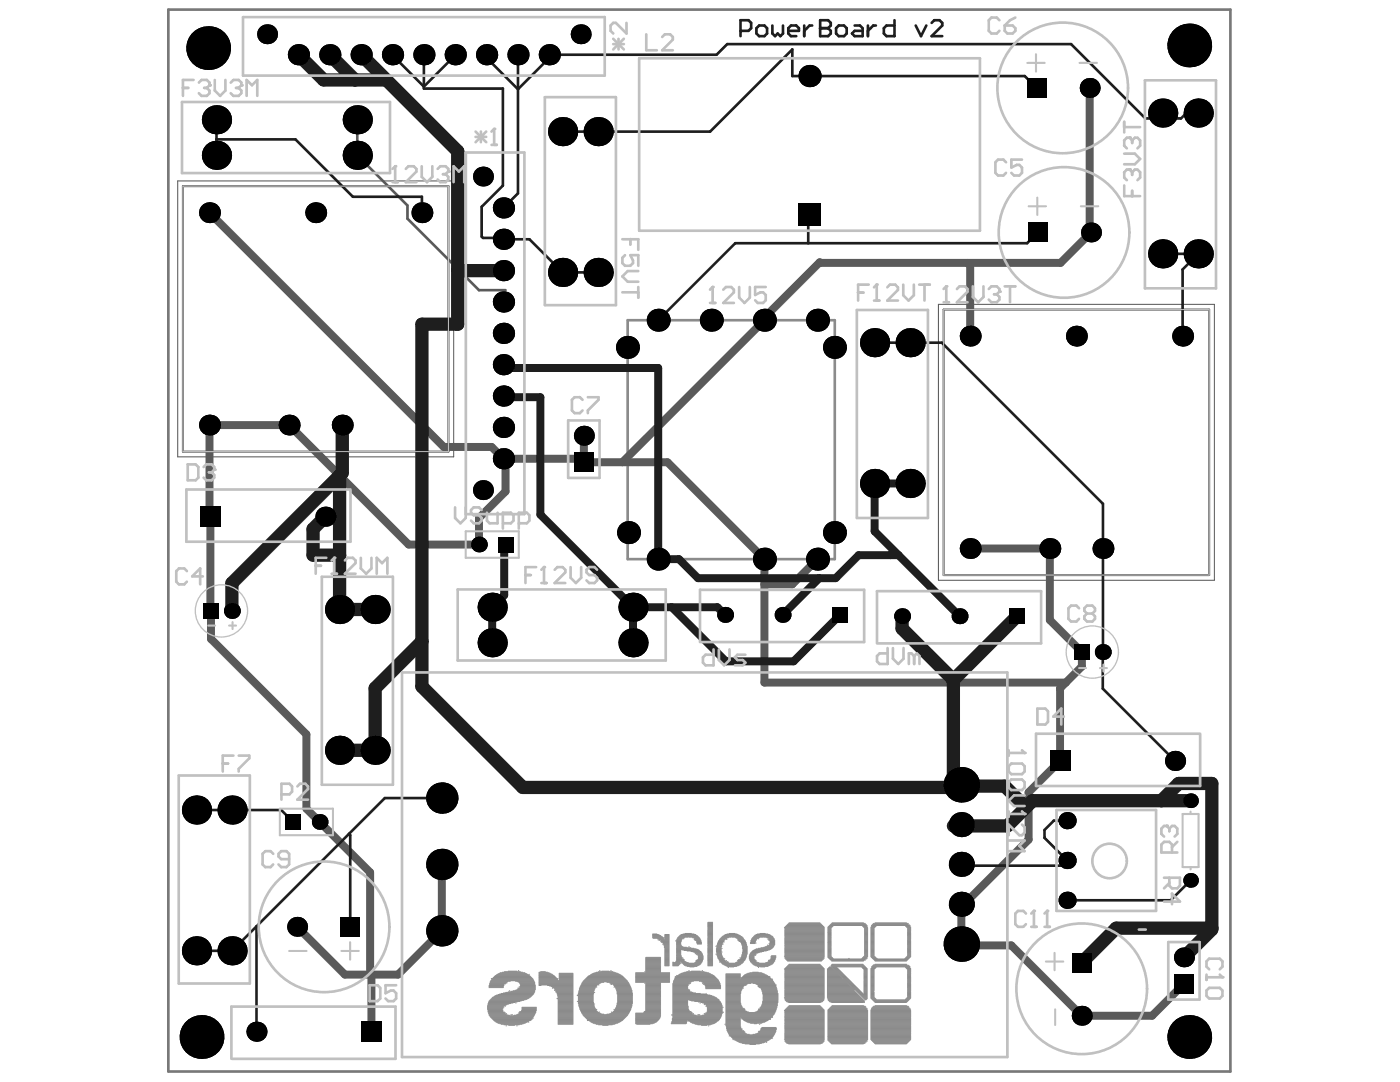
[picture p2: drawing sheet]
<svg xmlns="http://www.w3.org/2000/svg" width="279mm" height="216mm" viewBox="0 0 279 216" stroke-linecap="round" stroke-linejoin="round" font-family="sans-serif">
<path d="M35.5 36.1h55v55.1h-55zM187.3 60.7h55.1v55.1h-55.1z" fill="none" stroke="#5a5a5a" stroke-width=".21"/>
<path d="M36.5 37.1h53v53h-53zM188.3 61.8h53v52.9h-53z" fill="none" stroke="#5a5a5a" stroke-width=".42"/>
<path d="M33.6 1.9h212v211.9h-212z" fill="none" stroke="#787878" stroke-width=".53"/>
<g fill="none" stroke="#8c8c8c" stroke-width=".2">
<path d="M97.5 199.9h5.7M97.6 196.6h3M97.6 196.8h2.9M97.6 196.9h2.9M97.6 197h2.9M97.6 197.1h2.9M97.6 199.8h6.2M97.6 199.7h6.5M97.7 196.2h3.1M97.7 196.3h3M97.7 196.4h2.9M97.7 196.5h2.9"/>
<path d="M97.7 199.6h6.8M97.8 196.1h3.1M97.8 199.5h7M97.8 195.9h3.5M97.8 196h3.3M97.9 195.7h8.6M97.9 195.8h3.9M97.9 199.4h7.2M98 195.3h.1M98 199.3h7.3M98 195.6h8.5M98.1 199.2h7.5"/>
<path d="M98.1 195.4h8.3M98.1 195.5h8.3M98.2 195.3h8.1M98.2 199.1h7.5M98.3 195.2h7.9M98.3 199h7.6M98.5 195.1h7.6M98.6 194.9h7.4M98.6 198.9h7.4M98.7 194.8h7.2M98.7 198.8h7.4M98.8 194.7h7"/>
<path d="M98.9 198.7h7.3M98.9 194.6h6.8M99.1 198.6h7.2M99.1 194.5h6.5M99.2 194.4h6.1M99.4 194.3h5.7M99.4 198.4h7M99.6 194.2h5.3M99.7 198.3h6.8M99.8 194.1h4.9M100 198.2h6.5M100.3 194h4"/>
<path d="M100.5 198.1h6.1M100.7 193.9h3.2M100.8 196.3h.1M100.9 196.2h.1M100.9 198h5.7M101.1 196.1h.1M101.4 193.8h1.7M101.4 197.9h5.3M101.6 197.7h.1M102 197.8h4.7M102.4 197.7h4.3M102.8 197.6h3.9"/>
<path d="M102.9 195.8h3.7M103.1 197.5h3.7M103.3 197.2h.1M103.3 197.4h3.5M103.3 195.9h3.3M103.4 193.7h.1M103.4 197.3h3.4M103.5 197h.1M103.5 196h3.2M103.6 196.1h3.1M103.6 197.2h3.2M103.8 196.2h2.9"/>
<path d="M103.8 196.3h2.9M103.8 196.9h3M103.8 197h3M103.8 197.1h3M103.9 196.4h2.8M103.9 196.5h2.9M103.9 196.6h2.9M103.9 196.8h2.9M105.6 194.4h.1M107.6 195.3h3.6M107.6 196.1h6.8M107.6 196.2h6.8"/>
<path d="M107.6 196.3h6.8M107.6 196.4h6.8M107.6 196.5h6.8M107.6 196.6h.4M107.6 194.4h2.6M107.6 194.8h3.1M107.6 194.9h3.3M107.6 194.6h2.9M107.6 195.1h3.4M107.6 195.4h3.7M107.6 194h1.7M107.6 194.1h2"/>
<path d="M107.6 194.2h2.2M107.6 195.2h3.5M107.6 195.5h3.7M107.6 195.6h3.8M107.6 195.7h3.9M107.6 195.8h3.9M107.6 195.9h6.8M107.6 196h6.8M107.6 194.3h2.4M107.6 194.5h2.7M107.6 194.7h3M107.9 193.9h.9"/>
<path d="M109.3 196.6h5.1M109.7 196.8h4.7M110 196.9h4.4M110.2 197.2h.1M110.2 197h4.2M110.3 197.1h4.1M110.5 197.2h3.9M110.6 197.6h.1M110.6 197.3h3.8M110.7 197.4h3.7M110.7 197.5h3.7M110.9 197.6h3.5"/>
<path d="M110.9 197.9h.1M111 197.7h3.4M111 197.8h3.4M111.1 197.9h3.3M111.1 198h3.3M111.2 199.2h.1M111.2 199.3h.1M111.2 198.2h3.2M111.2 198.1h3.2M111.2 198.3h3.2M111.3 195.3h.1M111.3 198.6h3.1"/>
<path d="M111.3 198.7h3.1M111.3 198.4h3.1M111.3 198.8h3.1M111.4 199.2h3M111.4 199.3h3M111.4 199.8h3M111.4 199.5h3M111.4 199.6h3M111.4 199.7h3M111.4 199.9h3M111.4 199.1h3M111.4 199.4h3"/>
<path d="M111.4 198.9h3M111.4 199h3M111.6 195.3h2.8M111.6 194.4h2.8M111.6 194.8h2.8M111.6 194.9h2.8M111.6 194.6h2.8M111.6 195.1h2.8M111.6 195.4h2.8M111.6 194.2h2.8M111.6 195.2h2.8M111.6 195.5h2.8"/>
<path d="M111.6 195.6h2.8M111.6 195.7h2.8M111.6 195.8h2.8M111.6 194.3h2.8M111.6 194.5h2.8M111.6 194.7h2.8M115.2 199.8h.1M115.2 198.6h.1M115.2 198.7h.1M115.4 199.2h3M115.4 199.3h3M115.4 199.8h3"/>
<path d="M115.4 198.6h3M115.4 198.7h3M115.4 199.5h3M115.4 199.6h3M115.4 199.7h3M115.4 199.9h3M115.4 198.2h3.1M115.4 199.1h3M115.4 199.4h3M115.4 198.1h3.1M115.4 198.3h3.1M115.4 198.4h3"/>
<path d="M115.4 198.8h3M115.4 198.9h3M115.4 199h3M115.5 197.7h3.1M115.5 197.9h3M115.5 198h3M115.5 197.8h3M115.6 197.6h3M115.6 197.3h3.1M115.6 197.4h3.1M115.6 197.5h3M115.7 197.2h3.1"/>
<path d="M115.7 197h3.2M115.7 197.1h3.1M115.8 196.8h3.2M115.8 196.9h3.2M115.9 196.5h3.3M115.9 196.6h3.2M116 196.3h3.5M116 196.4h3.4M116.2 196.1h3.8M116.2 196.2h3.6M116.3 196h4.2M116.4 195.8h8.9"/>
<path d="M116.4 195.9h8.9M116.5 195.7h8.7M116.6 195.6h8.5M116.7 195.5h8.2M116.8 195.4h8M116.9 195.3h7.8M117 195.2h7.6M117.1 195.1h7.4M117.2 194.9h7.2M117.3 194.8h7M117.4 194.7h6.8M117.6 194.6h6.4"/>
<path d="M117.8 194.5h6.1M118 194.4h5.7M118.2 194.3h5.3M118.4 194.2h4.9M118.6 198h.1M118.7 194.1h4.2M119 197h.1M119 194h3.6M119.4 196.5h.1M119.4 193.9h2.9M119.7 193.7h.1M120.1 193.8h1.5"/>
<path d="M121.1 196h4.3M121.7 196.1h3.8M121.8 196.3h.1M121.9 196.2h3.6M121.9 193.7h.1M122 196.4h.1M122.1 196.3h3.5M122.3 196.4h3.3M122.4 196.5h3.3M122.5 196.6h3.2M122.5 197h.1M122.6 196.8h3.2"/>
<path d="M122.6 196.9h3.2M122.7 197h3.2M122.8 197.2h3.1M122.8 197.1h3.1M122.9 197.3h3.1M122.9 197.4h3.1M123 197.7h3.1M123 197.6h3.1M123 197.5h3M123.1 197.9h3M123.1 198h3M123.1 198.2h3.1"/>
<path d="M123.1 197.8h3M123.1 198.1h3.1M123.1 198.3h3.1M123.3 199.2h2.9M123.3 199.3h2.9M123.3 199.8h2.9M123.3 198.6h2.9M123.3 198.7h2.9M123.3 199.5h2.9M123.3 199.6h2.9M123.3 199.7h2.9M123.3 199.9h2.9"/>
<path d="M123.3 199.1h2.9M123.3 199.4h2.9M123.3 198.4h2.9M123.3 198.8h2.9M123.3 198.9h2.9M123.3 199h2.9M126.9 195.3h6.7M126.9 194.4h6.7M126.9 194.8h6.7M126.9 194.9h6.7M126.9 194.6h6.7M126.9 195.1h6.7"/>
<path d="M126.9 195.4h6.7M126.9 194.1h6.7M126.9 194.2h6.7M126.9 195.2h6.7M126.9 195.5h6.7M126.9 195.6h6.7M126.9 195.7h6.7M126.9 195.8h6.7M126.9 195.9h6.7M126.9 196h6.7M126.9 194.3h6.7M126.9 194.5h6.7"/>
<path d="M126.9 194.7h6.7M128.7 196.2h.1M128.7 193.9h.1M128.9 196.1h2.9M128.9 196.2h2.9M128.9 196.3h2.9M128.9 197.2h2.9M128.9 197.7h2.9M128.9 193.8h2.9M128.9 196.4h2.9M128.9 196.5h2.9M128.9 196.6h2.9"/>
<path d="M128.9 196.8h2.9M128.9 196.9h2.9M128.9 197h2.9M128.9 197.1h2.9M128.9 199.2h2.9M128.9 199.3h2.9M128.9 197.6h2.9M128.9 197.9h2.9M128.9 193.9h2.9M128.9 199.8h2.9M128.9 198.6h2.9M128.9 198.7h2.9"/>
<path d="M128.9 198h2.9M128.9 193.7h2.9M128.9 199.5h2.9M128.9 199.6h2.9M128.9 199.7h2.9M128.9 199.9h2.9M128.9 197.3h2.9M128.9 197.4h2.9M128.9 197.5h2.9M128.9 191h2.9M128.9 191.1h2.9M128.9 191.2h2.9"/>
<path d="M128.9 191.3h2.9M128.9 191.5h2.9M128.9 191.6h2.9M128.9 191.7h2.9M128.9 191.8h2.9M128.9 191.9h2.9M128.9 192h2.9M128.9 192.1h2.9M128.9 192.2h2.9M128.9 192.3h2.9M128.9 192.4h2.9M128.9 192.5h2.9"/>
<path d="M128.9 192.6h2.9M128.9 192.7h2.9M128.9 198.2h2.9M128.9 192.9h2.9M128.9 193h2.9M128.9 192.8h2.9M128.9 193.1h2.9M128.9 193.3h2.9M128.9 193.4h2.9M128.9 193.5h2.9M128.9 193.6h2.9M128.9 194h2.9"/>
<path d="M128.9 199.1h2.9M128.9 199.4h2.9M128.9 197.8h2.9M128.9 198.1h2.9M128.9 198.3h2.9M128.9 198.4h2.9M128.9 198.8h2.9M128.9 198.9h2.9M128.9 199h2.9M130.2 186.4h.9M130.2 186.5h1.2M130.2 186.6h1.4"/>
<path d="M130.2 186.7h1.6M130.2 186.8h1.7M130.2 186.9h2M130.2 187h2.1M130.2 187.1h2.2M130.4 187.2h2M131.2 187.3h1.3M131.3 187.5h.1M131.5 187.4h1.1M131.5 187.6h.1M131.6 187.5h1M131.8 187.6h1.7"/>
<path d="M131.8 187.9h.1M131.9 188h.1M131.9 187.7h1.6M132 187.9h1.5M132 188.1h.2M132.2 188h1.3M132.3 188.1h1.2M132.3 188.5h.1M132.3 188.2h1.2M132.4 188.3h1.1M132.5 187.1h.1M132.5 188.5h1"/>
<path d="M132.5 188.4h1M132.5 188.6h1M132.6 188.7h.9M132.6 188.8h.9M132.6 188.9h.9M132.6 189h.9M132.6 189.1h.9M132.7 186.5h.8M132.7 186.6h.8M132.7 186.7h.8M132.7 186.8h.8M132.7 186.9h.8"/>
<path d="M132.7 187h.8M132.7 187.1h.8M132.7 187.2h.8M132.7 187.3h.8M132.7 187.4h.8M132.7 187.5h.8M132.7 190.6h.8M132.7 190.7h.8M132.7 190.8h.8M132.7 190.9h.8M132.7 191h.8M132.7 191.1h.8"/>
<path d="M132.7 191.2h.8M132.7 191.3h.8M132.7 191.5h.8M132.7 191.6h.8M132.7 191.7h.8M132.7 191.8h.8M132.7 191.9h.8M132.7 192h.8M132.7 192.1h.8M132.7 192.2h.8M132.7 192.3h.8M132.7 192.4h.8"/>
<path d="M132.7 192.5h.8M132.7 192.6h.8M132.7 192.7h.8M132.7 189.5h.8M132.7 189.7h.8M132.7 189.8h.8M132.7 189.9h.8M132.7 190h.8M132.7 190.1h.8M132.7 190.2h.8M132.7 190.3h.8M132.7 190.4h.8"/>
<path d="M132.7 189.2h.8M132.7 189.3h.8M132.7 189.4h.8M132.7 190.5h.8M134.3 196.2h3.3M134.3 196.3h3.2M134.3 197.2h2.9M134.3 197.7h3.3M134.3 196.4h3M134.3 196.5h3M134.3 196.6h3M134.3 196.8h2.9"/>
<path d="M134.3 196.9h2.9M134.3 197h2.9M134.3 197.1h2.9M134.3 199.2h8.8M134.3 199.3h8.9M134.3 197.6h3.2M134.3 197.9h3.7M134.3 199.8h2.9M134.3 198.6h7.4M134.3 198.7h7.7M134.3 198h4M134.3 199.5h2.9"/>
<path d="M134.3 199.6h2.9M134.3 199.7h2.9M134.3 199.9h2.9M134.3 197.3h2.9M134.3 197.4h3M134.3 197.5h3M134.3 192h.1M134.3 192.1h1.5M134.3 192.2h1.5M134.3 192.3h1.5M134.3 192.4h1.4M134.3 192.5h1.2"/>
<path d="M134.3 192.6h1.1M134.3 192.7h1M134.3 198.2h5.5M134.3 199.1h8.7M134.3 199.4h9.1M134.3 197.8h3.4M134.3 198.1h4.5M134.3 198.3h6.3M134.3 198.4h6.9M134.3 198.8h8M134.3 198.9h8.2M134.3 199h8.5"/>
<path d="M134.4 196.1h3.2M134.4 195.8h4M134.4 195.9h3.6M134.4 196h3.4M134.5 195.6h8.9M134.5 195.7h8.9M134.6 195.4h8.6M134.6 195.5h8.7M134.7 195.3h8.4M134.7 194.9h.1M134.7 195.2h8.3M134.8 194.8h.1"/>
<path d="M134.8 192h1M134.8 187.7h.1M134.8 195.1h8.1M134.9 194.9h7.9M134.9 191.8h1.7M134.9 191.9h.9M135 187.5h1.1M135 187.6h1M135 187.9h1M135 188h.9M135 188.1h.9M135 188.5h.9"/>
<path d="M135 194.8h7.6M135 190.6h.9M135 190.7h1M135 190.8h1M135 190.9h1M135 191h1.1M135 191.1h1.1M135 191.2h1.1M135 191.3h1.2M135 191.5h1.3M135 191.6h1.4M135 191.7h1.5"/>
<path d="M135 194.6h.1M135 187.7h1M135 188.2h.9M135 188.3h.9M135 188.4h.9M135 188.6h1M135 188.7h1M135 188.8h1.1M135 188.9h1.3M135 189h2M135 189.5h.9M135 189.7h.9"/>
<path d="M135 189.8h.9M135 189.9h.9M135 190h.9M135 190.1h.9M135 190.2h.9M135 190.3h.9M135 190.4h.9M135 189.1h2.9M135 189.2h3.5M135 189.3h3.9M135 189.4h4.3M135 190.5h.9"/>
<path d="M135.1 187.3h1.1M135.1 187.4h1M135.1 194.7h7.4M135.2 187.1h1.4M135.2 187.2h1.2M135.2 194.6h7.2M135.3 187h2M135.4 186.9h4M135.4 194.5h6.8M135.5 194.4h6.5M135.5 186.8h3.8M135.7 186.7h3.5"/>
<path d="M135.8 186.6h3.1M135.8 194.3h6M135.9 191.9h.9M135.9 192.2h.1M136 186.5h2.8M136 192h1M136 194.2h5.6M136.1 192.1h1.2M136.1 189.5h3.4M136.2 191.1h.1M136.2 192.2h3.7M136.3 186.4h2.2"/>
<path d="M136.3 191.3h.1M136.3 192.3h3.6M136.3 194.1h5.1M136.4 187.3h.1M136.4 191.5h.1M136.4 192.4h3.4M136.5 191.6h.1M136.5 192.5h3.2M136.5 189.7h3.1M136.6 192.6h2.9M136.6 194h4.4M136.7 186.3h1.3"/>
<path d="M136.8 192.7h2.5M137 193.9h3.5M137.1 189.8h2.6M137.1 192.8h1.9M137.3 199.5h6.2M137.5 193.7h.1M137.5 197.5h.1M137.5 188.9h.1M137.6 196.3h.1M137.6 197.6h.1M137.6 187h1.9M137.7 196.2h.1"/>
<path d="M137.7 199.6h5.8M137.7 192.9h.8M137.8 196.1h.1M137.9 189.9h2M138 193.8h1.8M138 199.7h5.6M138.2 187.1h1.4M138.3 190h1.6M138.5 187.2h1.2M138.5 187.4h.1M138.6 199.8h5.1M138.6 187.3h1.1"/>
<path d="M138.6 187.5h.1M138.6 192.1h1.4M138.6 190.1h1.4M138.7 187.4h1.1M138.7 187.6h.1M138.7 190.3h.1M138.8 187.5h1M138.8 191.8h.1M138.8 192h1.3M138.8 190.2h1.3M138.9 187.6h1M138.9 191.7h.1"/>
<path d="M138.9 191.9h1.2M138.9 187.7h1M138.9 190.4h.1M139 187.9h.9M139 188h1M139 188.1h1M139 191.6h.2M139 191.8h1.2M139 188.2h1M139 190.3h1.1M139 190.5h.2M139.2 191.7h1"/>
<path d="M139.2 188.3h.8M139.2 188.4h.8M139.2 190.4h1M139.3 190.6h.9M139.3 191.5h1M139.3 191.6h.9M139.3 190.5h.9M139.4 199.9h4.4M139.4 190.7h.9M139.4 190.8h.9M139.4 190.9h.9M139.4 191h.9"/>
<path d="M139.4 191.1h.9M139.4 191.2h.9M139.4 191.3h.9M139.6 195.8h3.9M140 195.9h3.5M140.1 193.7h.1M140.2 196.2h.1M140.2 196h3.4M140.3 196.1h3.3M140.3 196.3h.1M140.4 196.4h.1M140.5 196.2h3.2"/>
<path d="M140.5 196.3h3.2M140.6 196.4h3.1M140.6 196.5h3.1M140.7 196.6h3.1M140.7 196.8h3.1M140.8 197.2h3M140.8 196.9h3M140.8 197h3M140.8 197.1h3M140.8 197.3h3M140.8 198.2h.2M141.3 186.4h.9"/>
<path d="M141.3 186.5h.9M141.3 186.6h.9M141.3 186.7h.9M141.3 186.8h.9M141.3 186.9h.9M141.3 187h.9M141.3 187.1h.9M141.3 187.2h.9M141.3 187.3h.9M141.3 187.4h.9M141.3 187.5h.9M141.3 187.6h.9"/>
<path d="M141.3 187.9h.9M141.3 188h.9M141.3 188.1h.9M141.3 188.5h.9M141.3 190.6h.9M141.3 190.7h.9M141.3 190.8h.9M141.3 190.9h.9M141.3 191h.9M141.3 191.1h.9M141.3 191.2h.9M141.3 191.3h.9"/>
<path d="M141.3 191.5h.9M141.3 191.6h.9M141.3 191.7h.9M141.3 191.8h.9M141.3 191.9h.9M141.3 192h.9M141.3 192.1h.9M141.3 192.2h.9M141.3 192.3h.9M141.3 192.4h.9M141.3 192.5h.9M141.3 192.6h.9"/>
<path d="M141.3 192.7h.9M141.3 187.7h.9M141.3 188.2h.9M141.3 188.3h.9M141.3 188.4h.9M141.3 188.6h.9M141.3 188.7h.9M141.3 188.8h.9M141.3 188.9h.9M141.3 189h.9M141.3 189.5h.9M141.3 189.7h.9"/>
<path d="M141.3 189.8h.9M141.3 189.9h.9M141.3 190h.9M141.3 190.1h.9M141.3 190.2h.9M141.3 190.3h.9M141.3 190.4h.9M141.3 189.1h.9M141.3 189.2h.9M141.3 189.3h.9M141.3 189.4h.9M141.3 184.8h.9"/>
<path d="M141.3 184.9h.9M141.3 185h.9M141.3 185.1h.9M141.3 185.2h.9M141.3 185.3h.9M141.3 185.4h.9M141.3 185.5h.9M141.3 185.6h.9M141.3 185.7h.9M141.3 185.8h.9M141.3 185.9h.9M141.3 186.1h.9"/>
<path d="M141.3 186.2h.9M141.3 184.2h.9M141.3 184.4h.9M141.3 184.5h.9M141.3 184.6h.9M141.3 184.7h.9M141.3 190.5h.9M141.3 186.3h.9M141.3 184h.9M141.3 184.1h.9M142.9 188.8h.1M142.9 190.4h.1"/>
<path d="M143 189.5h.9M143 189.7h.9M143 189.8h.9M143 189.9h.9M143 190h.9M143 189.2h.9M143 189.3h.9M143 189.4h.9M143.1 190.6h.9M143.1 188.6h.9M143.1 188.7h.9M143.1 188.8h.9"/>
<path d="M143.1 188.9h.9M143.1 189h.8M143.1 190.1h.8M143.1 190.2h.8M143.1 190.3h.9M143.1 190.4h.9M143.1 189.1h.8M143.1 190.5h.9M143.2 188.5h.9M143.2 190.7h.9M143.2 190.8h.9M143.2 190.9h1"/>
<path d="M143.2 188.3h.9M143.2 188.4h.9M143.3 188h1M143.3 188.1h.9M143.3 191h.9M143.3 191.1h1M143.3 191.2h1M143.3 188.2h.9M143.4 187.9h1M143.4 191.3h1M143.4 187.7h1M143.5 187.6h1.1"/>
<path d="M143.5 191.5h.9M143.5 191.6h1.1M143.6 187.4h1.2M143.6 187.5h1.1M143.6 191.7h1.1M143.6 191.8h1.2M143.6 192h.1M143.7 187.3h1.3M143.7 191.9h1.3M143.8 187.2h1.3M143.8 192h1.4M143.9 187.1h1.5"/>
<path d="M143.9 192.1h1.5M144 187h1.9M144 192.2h4.2M144 190h.1M144 189.2h.1M144.1 186.9h4M144.1 192.3h3.8M144.2 186.8h3.6M144.2 192.4h3.6M144.2 188.4h.1M144.4 186.7h3.3M144.4 188h.2"/>
<path d="M144.4 191.2h.2M144.4 192.5h3.3M144.6 186.6h2.9M144.6 191.3h.1M144.7 192.6h2.8M144.8 186.5h2.5M144.9 195.3h2.8M144.9 196.1h9.6M144.9 196.2h5M144.9 196.3h4.3M144.9 197.2h3.3M144.9 197.7h3"/>
<path d="M144.9 196.4h4.1M144.9 196.5h3.9M144.9 196.6h3.7M144.9 196.8h3.6M144.9 196.9h3.5M144.9 197h3.4M144.9 197.1h3.4M144.9 194.4h2.8M144.9 199.2h2.8M144.9 199.3h2.8M144.9 197.6h3M144.9 197.9h2.9"/>
<path d="M144.9 199.8h2.8M144.9 198.6h2.8M144.9 198.7h2.8M144.9 198h2.9M144.9 199.5h2.8M144.9 199.6h2.8M144.9 199.7h2.8M144.9 199.9h2.8M144.9 194.8h2.8M144.9 194.9h2.8M144.9 197.3h3.3M144.9 197.4h3.2"/>
<path d="M144.9 197.5h3.2M144.9 191.7h.1M144.9 192.7h2.4M144.9 194.6h2.8M144.9 198.2h2.9M144.9 195.1h2.8M144.9 195.4h2.8M144.9 195.2h2.8M144.9 195.5h9.2M144.9 195.6h9.3M144.9 195.7h9.3M144.9 195.8h9.4"/>
<path d="M144.9 195.9h9.5M144.9 196h9.5M144.9 194.3h2.8M144.9 194.5h2.8M144.9 199.1h2.8M144.9 199.4h2.8M144.9 197.8h2.9M144.9 198.1h2.9M144.9 198.3h2.8M144.9 198.4h2.8M144.9 198.8h2.8M144.9 198.9h2.8"/>
<path d="M144.9 194.7h2.8M144.9 199h2.8M145 187.4h.1M145.1 186.4h2M145.1 192.8h1.9M145.2 191.9h.1M145.3 193h.1M145.5 186.3h1.2M145.6 192.9h.9M146.1 187h2.1M146.8 187.1h1.5M146.8 192.1h1.5"/>
<path d="M147 187.2h1.4M147 192h1.4M147.2 187.3h1.2M147.2 187.5h.1M147.2 191.7h.1M147.2 191.9h1.2M147.3 187.4h1.2M147.3 187.6h.1M147.3 191.6h.1M147.3 191.8h1.2M147.4 187.5h1.2M147.4 191.5h.1"/>
<path d="M147.4 191.7h1.2M147.4 187.7h.1M147.5 187.6h1.2M147.5 187.9h.1M147.5 191.6h1.2M147.6 191.1h.1M147.6 191.5h1.1M147.6 187.7h1.1M147.7 187.9h1.1M147.7 191.3h1.1M147.8 195.3h6.1M147.8 188h1"/>
<path d="M147.8 188.1h1.1M147.8 191.1h1.1M147.8 191.2h1M147.8 195.1h.1M147.8 195.4h6.2M147.9 190.9h1M147.9 191h1M147.9 188.2h1M147.9 188.3h1M147.9 195.2h5.9M148.1 188.5h.9M148.1 190.6h.9"/>
<path d="M148.1 190.7h.9M148.1 190.8h.9M148.1 188.4h.9M148.1 188.6h.9M148.1 195.1h5.6M148.1 190.5h.9M148.2 194.9h5.4M148.2 188.7h.8M148.2 188.8h.9M148.2 188.9h.9M148.2 189h.9M148.2 190h.9"/>
<path d="M148.2 190.1h.9M148.2 190.2h.9M148.2 190.3h.9M148.2 190.4h.9M148.2 189.1h.9M148.2 189.2h.9M148.3 197.2h.1M148.3 194.8h5.2M148.3 189.5h.8M148.3 189.7h.8M148.3 189.8h.8M148.3 189.9h.8"/>
<path d="M148.3 189.3h.8M148.3 189.4h.8M148.4 194.7h4.8M148.5 194.6h4.6M148.6 194.5h4.3M148.8 196.6h.1M148.8 194.4h3.9M149 194.3h3.5M149.2 194.2h3.1M149.5 190.7h1M149.5 190.8h1M149.5 190.9h1"/>
<path d="M149.5 191h1M149.5 191.1h1M149.5 191.2h1M149.5 191.3h1M149.6 190.6h1M149.6 191.5h1M149.6 191.6h1M149.6 191.7h1.1M149.6 190.4h1.2M149.6 194.1h2.4M149.6 190.5h1.1M149.7 188.1h1"/>
<path d="M149.7 191.8h1.1M149.7 191.9h1.2M149.7 188.2h1M149.7 188.3h1M149.7 190.2h1.5M149.7 190.3h1.2M149.9 187.6h1M149.9 187.9h.9M149.9 188h.8M149.9 192h1.2M149.9 187.7h.9M149.9 190.1h1.7"/>
<path d="M150 187.4h1M150 187.5h.9M150 192.1h1.4M150 190h2M150.1 187.2h1.2M150.1 187.3h1M150.1 192.2h4.2M150.1 189.9h2.3M150.2 187.1h1.4M150.2 192.3h4M150.2 189.8h2.7M150.2 194h1.1"/>
<path d="M150.3 196.2h4.3M150.3 187h1.9M150.3 192.4h3.8M150.3 189.7h2.9M150.4 186.9h3.8M150.4 192.5h3.5M150.5 186.8h3.6M150.5 189.5h3.1M150.6 186.7h3.3M150.6 192.6h3.1M150.7 186.6h3.1M150.7 190.6h.1"/>
<path d="M150.7 191.6h.1M150.7 189.4h3.1M150.8 196.3h3.8M150.8 191.7h.1M150.8 192.7h2.7M150.8 188.2h.1M150.8 190.5h.1M150.9 186.5h2.7M150.9 189.3h3.1M151 196.4h3.7M151.1 186.4h2.1M151.1 192.8h2.1"/>
<path d="M151.2 196.5h3.5M151.2 196.8h.1M151.3 196.6h3.5M151.3 196.9h.1M151.3 187.3h.1M151.3 193h.1M151.3 189.2h2.8M151.4 196.8h3.4M151.4 197h.2M151.6 196.9h3.2M151.6 197.1h.1M151.7 197h3.2"/>
<path d="M151.7 186.3h1M151.8 197.1h3.1M151.8 192.9h.8M151.9 197.2h3M151.9 197.3h3.1M151.9 189.1h2.3M152 197.4h3M152 197.5h3M152.1 197.7h3.1M152.1 197.6h2.9M152.1 197.8h3.1M152.2 197.9h3"/>
<path d="M152.2 199.8h3.1M152.2 198h3M152.2 199.9h3.1M152.2 198.2h3.1M152.2 198.1h3M152.2 198.3h3.1M152.3 199.2h3M152.3 199.3h3M152.3 198.6h3M152.3 198.7h3M152.3 199.5h3M152.3 199.6h3"/>
<path d="M152.3 199.7h3M152.3 199.1h3M152.3 199.4h3M152.3 198.4h3M152.3 198.8h3M152.3 198.9h3M152.3 199h3M152.4 187h1.9M152.4 189h1.9M152.7 188.9h1.7M152.8 192.1h1.6M153 187.1h1.3"/>
<path d="M153 188.8h1.4M153.1 192h1.3M153.1 188.6h.1M153.2 187.2h1.2M153.2 187.4h.2M153.2 188.7h1.3M153.4 187.5h.1M153.4 191.7h.1M153.4 191.9h1.1M153.5 187.3h1M153.5 187.6h.1M153.5 191.6h.1"/>
<path d="M153.5 191.8h1.1M153.5 188.3h.1M153.5 188.6h1M153.6 187.4h.9M153.6 187.5h.9M153.6 188.5h1M153.6 194.8h.1M153.6 191.7h1M153.7 187.6h.9M153.7 187.9h.9M153.7 188h.9M153.7 188.1h.9"/>
<path d="M153.7 191.6h.9M153.7 187.7h.9M153.7 188.2h.9M153.7 188.3h.9M153.7 188.4h.9M153.8 191.3h.9M153.8 191.5h.9M153.9 190.8h.9M153.9 190.9h.9M153.9 191h.9M153.9 191.1h.9M153.9 191.2h.8"/>
<path d="M154 190.7h.8M154.1 195.4h.1M154.8 196.5h.1M156.5 190.8h8M156.5 193.4h8M156.5 185.1h8M156.5 199.1h8M156.6 195.3h7.9M156.6 196.1h7.9M156.6 196.2h7.9M156.6 196.3h7.9M156.6 197.2h7.9"/>
<path d="M156.6 197.7h7.9M156.6 193.8h7.9M156.6 196.4h7.9M156.6 196.5h7.9M156.6 196.6h7.9M156.6 196.8h7.9M156.6 196.9h7.9M156.6 197h7.9M156.6 197.1h7.9M156.6 194.4h7.9M156.6 199.2h7.9M156.6 199.3h7.9"/>
<path d="M156.6 197.6h7.9M156.6 197.9h7.9M156.6 193.9h7.9M156.6 198.6h7.9M156.6 198.7h7.9M156.6 198h7.9M156.6 193.7h7.9M156.6 186.4h7.9M156.6 186.5h7.9M156.6 186.6h7.9M156.6 186.7h7.9M156.6 186.8h7.9"/>
<path d="M156.6 186.9h7.9M156.6 187h7.9M156.6 187.1h7.9M156.6 187.2h7.9M156.6 187.3h7.9M156.6 187.4h7.9M156.6 187.5h7.9M156.6 187.6h7.9M156.6 187.9h7.9M156.6 188h7.9M156.6 188.1h7.9M156.6 188.5h7.9"/>
<path d="M156.6 199.5h.1M156.6 194.8h7.9M156.6 194.9h7.9M156.6 197.3h7.9M156.6 197.4h7.9M156.6 197.5h7.9M156.6 190.6h7.9M156.6 190.7h7.9M156.6 190.9h7.9M156.6 191h7.9M156.6 191.2h.1M156.6 194.6h7.9"/>
<path d="M156.6 187.7h7.9M156.6 188.2h7.9M156.6 188.3h7.9M156.6 188.4h7.9M156.6 188.6h7.9M156.6 188.7h7.9M156.6 188.8h7.9M156.6 188.9h7.9M156.6 189h7.9M156.6 189.5h7.9M156.6 189.7h7.9M156.6 189.8h7.9"/>
<path d="M156.6 189.9h7.9M156.6 190h7.9M156.6 190.1h7.9M156.6 190.2h7.9M156.6 190.3h7.9M156.6 190.4h7.9M156.6 198.2h7.9M156.6 189.1h7.9M156.6 189.2h7.9M156.6 189.3h7.9M156.6 189.4h7.9M156.6 195.1h7.9"/>
<path d="M156.6 195.4h7.9M156.6 193.3h7.9M156.6 193.5h7.9M156.6 193.6h7.9M156.6 194h7.9M156.6 194.1h7.9M156.6 194.2h7.9M156.6 185h7.9M156.6 185.2h7.9M156.6 185.3h7.9M156.6 185.4h7.9M156.6 185.5h7.9"/>
<path d="M156.6 185.6h7.9M156.6 185.7h7.9M156.6 185.8h7.9M156.6 185.9h7.9M156.6 186.1h7.9M156.6 186.2h7.9M156.6 195.2h7.9M156.6 195.5h7.9M156.6 195.6h7.9M156.6 195.7h7.9M156.6 195.8h7.9M156.6 195.9h7.9"/>
<path d="M156.6 196h7.9M156.6 194.3h7.9M156.6 194.5h7.9M156.6 197.8h7.9M156.6 198.1h7.9M156.6 198.3h7.9M156.6 198.4h7.9M156.6 198.8h7.9M156.6 198.9h7.9M156.6 190.5h7.9M156.6 186.3h7.9M156.6 194.7h7.9"/>
<path d="M156.6 199h7.9M156.7 199.6h.1M156.7 191.1h7.7M156.7 191.3h.1M156.7 193.1h7.7M156.7 184.9h7.7M156.7 199.4h7.7M156.8 199.5h7.5M156.8 199.7h.2M156.8 191.2h7.5M156.8 191.5h.2M156.8 193h7.5"/>
<path d="M156.8 184.8h7.5M157 199.8h.1M157 199.6h7.2M157 191.3h7.2M157 191.6h.1M157 192.9h7.2M157 184.7h7.2M157.1 199.7h7M157.1 199.9h.1M157.1 191.5h7M157.1 191.7h.1M157.1 192.8h7"/>
<path d="M157.1 184.6h7M157.2 199.8h6.7M157.2 191.6h6.7M157.2 191.8h.1M157.2 192.7h6.7M157.2 184.5h6.7M157.3 199.9h6.5M157.3 191.7h6.5M157.3 192.6h6.5M157.3 184.4h6.5M157.4 191.8h6.3M157.4 192.5h6.3"/>
<path d="M157.4 184.2h6.3M157.5 192.4h6.1M157.5 184.1h6.1M163.8 191.8h.1M163.9 199.9h.2M163.9 191.7h.2M164.1 199.8h.1M164.1 191.6h.1M164.2 199.7h.1M164.2 191.5h.1M164.3 199.6h.1M164.3 191.3h.1"/>
<path d="M164.4 199.5h.1M164.4 191.2h.1M165.1 195.3h3M165.1 196.1h3.8M165.1 196.2h3.9M165.1 196.3h4M165.1 197.2h4.9M165.1 197.7h5.4M165.1 193.8h1.5M165.1 196.4h4.1M165.1 196.5h4.3M165.1 196.6h4.4"/>
<path d="M165.1 196.8h4.5M165.1 196.9h4.6M165.1 197h4.7M165.1 197.1h4.8M165.1 194.4h2.1M165.1 197.6h5.3M165.1 197.9h5.6M165.1 193.9h1.6M165.1 198.6h6.3M165.1 198.7h6.4M165.1 198h5.7M165.1 193.7h1.4"/>
<path d="M165.1 194.8h2.6M165.1 194.9h2.7M165.1 197.3h5M165.1 197.4h5.1M165.1 197.5h5.2M165.1 194.6h2.3M165.1 198.2h6M165.1 195.1h2.8M165.1 195.4h3.1M165.1 193.4h1.1M165.1 193.5h1.2M165.1 193.6h1.3"/>
<path d="M165.1 194h1.7M165.1 194.1h1.8M165.1 194.2h1.9M165.1 195.2h2.9M165.1 195.5h3.2M165.1 195.6h3.3M165.1 195.7h3.4M165.1 195.8h3.5M165.1 195.9h3.6M165.1 196h3.7M165.1 194.3h2M165.1 194.5h2.2"/>
<path d="M165.1 199.1h6.8M165.1 197.8h5.5M165.1 198.1h5.8M165.1 198.3h6.1M165.1 198.4h6.2M165.1 198.8h6.5M165.1 198.9h6.6M165.1 194.7h2.5M165.1 199h6.7M165.2 199.2h6.8M165.2 199.3h6.9M165.2 186.4h.7"/>
<path d="M165.2 186.5h.7M165.2 186.6h.7M165.2 186.7h.7M165.2 186.8h.7M165.2 186.9h.7M165.2 187h.7M165.2 187.1h.7M165.2 187.2h.7M165.2 187.3h.7M165.2 187.4h.7M165.2 187.5h.7M165.2 187.6h.7"/>
<path d="M165.2 187.9h.7M165.2 188h.7M165.2 188.1h.7M165.2 188.5h.7M165.2 199.5h.1M165.2 190.6h.7M165.2 190.7h.7M165.2 190.8h.7M165.2 190.9h.8M165.2 191h.9M165.2 187.7h.7M165.2 188.2h.7"/>
<path d="M165.2 188.3h.7M165.2 188.4h.7M165.2 188.6h.7M165.2 188.7h.7M165.2 188.8h.7M165.2 188.9h.7M165.2 189h.7M165.2 189.5h.7M165.2 189.7h.7M165.2 189.8h.7M165.2 189.9h.7M165.2 190h.7"/>
<path d="M165.2 190.1h.7M165.2 190.2h.7M165.2 190.3h.7M165.2 190.4h.7M165.2 189.1h.7M165.2 189.2h.7M165.2 189.3h.7M165.2 189.4h.7M165.2 193.3h.9M165.2 185h.9M165.2 185.1h.8M165.2 185.2h.7"/>
<path d="M165.2 185.3h.7M165.2 185.4h.7M165.2 185.5h.7M165.2 185.6h.7M165.2 185.7h.7M165.2 185.8h.7M165.2 185.9h.7M165.2 186.1h.7M165.2 186.2h.7M165.2 190.5h.7M165.2 186.3h.7M165.3 199.6h.1"/>
<path d="M165.3 191.1h.9M165.3 193.1h.7M165.3 184.9h.9M165.3 199.4h6.9M165.4 199.5h6.9M165.4 199.7h.1M165.4 191.2h.9M165.4 193h.5M165.4 184.8h.9M165.5 199.8h.1M165.5 199.6h6.9M165.5 191.3h7.2"/>
<path d="M165.5 192.9h.3M165.5 184.7h7.4M165.6 199.7h6.9M165.6 199.9h.2M165.6 191.5h7M165.6 184.6h7.1M165.8 199.8h6.7M165.8 191.6h6.7M165.8 184.5h6.8M165.9 199.9h6.5M165.9 192.6h6.5M165.9 192.7h6.6"/>
<path d="M165.9 192.9h.1M165.9 184.4h6.6M166 191.7h6.4M166 191.8h6.3M166 192.5h6.3M166 193h.1M166 192.8h6.6M166 184.2h6.4M166.1 192.4h6.1M166.1 192.9h6.6M166.1 193.1h.1M166.1 184.1h6.2"/>
<path d="M166.2 193h.8M166.2 193.3h.1M166.3 193.1h.8M166.3 193.4h.1M166.4 193.3h.8M166.4 193.5h.1M166.5 193.4h.8M166.5 193.6h.1M166.6 193.7h.1M166.6 193.5h.8M166.7 193.8h.1M166.7 193.6h.9"/>
<path d="M166.8 193.9h.1M166.8 193.7h.9M166.9 193.8h.9M166.9 194h.1M167 193.9h.9M167 194.1h.1M167.1 194h.9M167.1 194.2h.1M167.2 194.1h.9M167.2 194.3h.1M167.3 194.4h.1M167.3 194.2h.9"/>
<path d="M167.4 194.3h.9M167.4 194.5h.2M167.6 194.4h.8M167.6 194.6h.1M167.7 194.5h.8M167.7 194.7h.1M167.8 194.8h.1M167.8 194.6h.8M167.9 194.9h.1M167.9 194.7h.8M168 194.8h.8M168 195.1h.1"/>
<path d="M168.1 194.9h.8M168.1 195.2h.1M168.2 195.3h.1M168.2 195.1h.8M168.3 195.4h.1M168.3 195.2h.8M168.4 195.3h.8M168.4 195.5h.1M168.5 195.4h.9M168.5 195.6h.1M168.6 195.5h.9M168.6 195.7h.1"/>
<path d="M168.7 195.6h.9M168.7 195.8h.1M168.8 195.7h.9M168.8 195.9h.1M168.9 195.8h.9M168.9 196h.1M169 196.1h.1M169 195.9h.9M169.1 196.2h.1M169.1 196h.9M169.2 196.1h.9M169.2 196.3h.2"/>
<path d="M169.4 196.2h.8M169.4 196.4h.1M169.4 191.2h.1M169.5 196.3h.8M169.5 196.5h.1M169.6 196.4h.8M169.6 196.6h.1M169.7 196.5h.8M169.7 196.8h.1M169.8 196.6h.8M169.8 196.9h.1M169.9 196.8h.8"/>
<path d="M169.9 197h.1M170 196.9h.8M170 197.1h.1M170.1 197.2h.1M170.1 197h.8M170.2 197.1h.9M170.2 197.3h.1M170.3 197.2h.9M170.3 197.4h.1M170.4 197.3h.9M170.4 197.5h.1M170.5 197.4h.9"/>
<path d="M170.6 197.5h.9M170.7 197.6h.9M170.8 197.7h.9M170.9 197.8h.9M171.1 197.9h.8M171.2 198h.8M171.3 198.1h.8M171.4 198.2h.8M171.5 198.3h.8M171.6 198.4h1.5M171.7 198.6h1.4M171.8 198.7h1.3"/>
<path d="M171.9 198.8h1.2M172 191.2h.9M172 193h.9M172 198.9h1.1M172.1 191.1h.9M172.1 193.1h.9M172.1 184.8h.9M172.1 199h1M172.2 191h.9M172.2 193.3h.9M172.2 184.9h.9M172.2 199.1h.9"/>
<path d="M172.3 199.2h.8M172.3 190.9h.9M172.3 193.4h.8M172.3 185h.8M172.4 195.3h.7M172.4 196.1h.7M172.4 196.2h.7M172.4 196.3h.7M172.4 197.2h.7M172.4 197.7h.7M172.4 193.8h.7M172.4 196.4h.7"/>
<path d="M172.4 196.5h.7M172.4 196.6h.7M172.4 196.8h.7M172.4 196.9h.7M172.4 197h.7M172.4 197.1h.7M172.4 194.4h.7M172.4 199.3h.7M172.4 197.6h.7M172.4 197.9h.7M172.4 193.9h.7M172.4 198h.7"/>
<path d="M172.4 193.7h.7M172.4 194.8h.7M172.4 194.9h.7M172.4 197.3h.7M172.4 197.4h.7M172.4 197.5h.7M172.4 190.8h.8M172.4 194.6h.7M172.4 198.2h.7M172.4 195.1h.7M172.4 195.4h.7M172.4 193.5h.7"/>
<path d="M172.4 193.6h.7M172.4 194h.7M172.4 194.1h.7M172.4 194.2h.7M172.4 185.1h.8M172.4 195.2h.7M172.4 195.5h.7M172.4 195.6h.7M172.4 195.7h.7M172.4 195.8h.7M172.4 195.9h.7M172.4 196h.7"/>
<path d="M172.4 194.3h.7M172.4 194.5h.7M172.4 197.8h.7M172.4 198.1h.7M172.4 198.3h.7M172.4 194.7h.7M172.5 186.4h.7M172.5 186.5h.7M172.5 186.6h.7M172.5 186.7h.7M172.5 186.8h.7M172.5 186.9h.7"/>
<path d="M172.5 187h.7M172.5 187.1h.7M172.5 187.2h.7M172.5 187.3h.7M172.5 187.4h.7M172.5 187.5h.7M172.5 187.6h.7M172.5 187.9h.7M172.5 188h.7M172.5 188.1h.7M172.5 188.5h.7M172.5 190.6h.7"/>
<path d="M172.5 190.7h.7M172.5 187.7h.7M172.5 188.2h.7M172.5 188.3h.7M172.5 188.4h.7M172.5 188.6h.7M172.5 188.7h.7M172.5 188.8h.7M172.5 188.9h.7M172.5 189h.7M172.5 189.5h.7M172.5 189.7h.7"/>
<path d="M172.5 189.8h.7M172.5 189.9h.7M172.5 190h.7M172.5 190.1h.7M172.5 190.2h.7M172.5 190.3h.7M172.5 190.4h.7M172.5 189.1h.7M172.5 189.2h.7M172.5 189.3h.7M172.5 189.4h.7M172.5 185.2h.7"/>
<path d="M172.5 185.3h.7M172.5 185.4h.7M172.5 185.5h.7M172.5 185.6h.7M172.5 185.7h.7M172.5 185.8h.7M172.5 185.9h.7M172.5 186.1h.7M172.5 186.2h.7M172.5 199.4h.5M172.5 184.2h.1M172.5 190.5h.7"/>
<path d="M172.5 186.3h.7M172.6 199.5h.3M172.6 191.6h.1M172.6 184.4h.1M172.7 184.5h.2M172.9 191.3h.1M172.9 184.6h.1M173 191.2h.1M173 184.7h.1M173.8 195.3h.6M173.8 196.1h.6M173.8 196.2h.6"/>
<path d="M173.8 196.3h.6M173.8 197.2h.6M173.8 197.7h.6M173.8 193.8h.6M173.8 196.4h.6M173.8 196.5h.6M173.8 196.6h.6M173.8 196.8h.6M173.8 196.9h.6M173.8 197h.6M173.8 197.1h.6M173.8 194.4h.6"/>
<path d="M173.8 199.2h.9M173.8 197.6h.6M173.8 197.9h.6M173.8 193.9h.6M173.8 198.6h.6M173.8 198.7h.6M173.8 198h.6M173.8 193.7h.6M173.8 186.4h.6M173.8 186.5h.6M173.8 186.6h.6M173.8 186.7h.6"/>
<path d="M173.8 186.8h.6M173.8 186.9h.6M173.8 187h.6M173.8 187.1h.6M173.8 187.2h.6M173.8 187.3h.6M173.8 187.4h.6M173.8 187.5h.6M173.8 187.6h.6M173.8 187.9h.6M173.8 188h.6M173.8 188.1h.6"/>
<path d="M173.8 188.5h.6M173.8 194.8h.6M173.8 194.9h.6M173.8 197.3h.6M173.8 197.4h.6M173.8 197.5h.6M173.8 190.6h.6M173.8 190.7h.6M173.8 190.8h.7M173.8 190.9h.9M173.8 194.6h.6M173.8 187.7h.6"/>
<path d="M173.8 188.2h.6M173.8 188.3h.6M173.8 188.4h.6M173.8 188.6h.6M173.8 188.7h.6M173.8 188.8h.6M173.8 188.9h.6M173.8 189h.6M173.8 189.5h.6M173.8 189.7h.6M173.8 189.8h.6M173.8 189.9h.6"/>
<path d="M173.8 190h.6M173.8 190.1h.6M173.8 190.2h.6M173.8 190.3h.6M173.8 190.4h.6M173.8 198.2h.6M173.8 189.1h.6M173.8 189.2h.6M173.8 189.3h.6M173.8 189.4h.6M173.8 195.1h.6M173.8 195.4h.6"/>
<path d="M173.8 193.3h.9M173.8 193.4h.7M173.8 193.5h.6M173.8 193.6h.6M173.8 194h.6M173.8 194.1h.6M173.8 194.2h.6M173.8 185h.9M173.8 185.1h.7M173.8 185.2h.6M173.8 185.3h.6M173.8 185.4h.6"/>
<path d="M173.8 185.5h.6M173.8 185.6h.6M173.8 185.7h.6M173.8 185.8h.6M173.8 185.9h.6M173.8 186.1h.6M173.8 186.2h.6M173.8 195.2h.6M173.8 195.5h.6M173.8 195.6h.6M173.8 195.7h.6M173.8 195.8h.6"/>
<path d="M173.8 195.9h.6M173.8 196h.6M173.8 194.3h.6M173.8 194.5h.6M173.8 199.1h.7M173.8 197.8h.5M173.8 198.1h.6M173.8 198.3h.6M173.8 198.4h.6M173.8 198.8h.6M173.8 198.9h.6M173.8 190.5h.6"/>
<path d="M173.8 186.3h.6M173.8 194.7h.6M173.8 199h.6M173.9 199.3h.9M173.9 191h.9M173.9 192.9h.1M173.9 193.1h.9M173.9 184.9h.9M173.9 184.7h.1M174 191.1h.9M174 193h.9M174 192.8h.1"/>
<path d="M174 184.8h.9M174 199.4h.9M174 184.6h.1M174.1 199.5h7.3M174.1 191.2h1M174.1 192.7h.1M174.1 192.9h7.3M174.1 184.5h.1M174.1 184.7h7.3M174.2 199.6h7.1M174.2 191.3h7.1M174.2 192.6h.1"/>
<path d="M174.2 192.8h7.1M174.2 184.4h.1M174.2 184.6h7.1M174.3 199.7h6.9M174.3 191.5h6.9M174.3 192.5h.1M174.3 192.7h6.9M174.3 184.2h.1M174.3 184.5h6.9M174.4 199.8h6.7M174.4 191.6h6.7M174.4 192.6h6.7"/>
<path d="M174.4 184.4h6.7M174.5 199.9h6.5M174.5 191.7h6.5M174.5 192.5h6.5M174.5 184.2h6.5M174.7 191.8h6.2M174.7 192.4h6.2M174.7 184.1h6.2M180.6 191.2h.8M180.7 191.1h.8M180.7 193h.8M180.7 184.8h.8"/>
<path d="M180.7 199.4h.8M180.8 199.3h.8M180.8 191h.8M180.8 193.1h.8M180.8 184.9h.8M180.9 199.2h.9M180.9 190.9h.9M180.9 193.3h.9M180.9 185h.9M181 190.8h.8M181 193.4h.8M181 185.1h.8"/>
<path d="M181 199.1h.8M181.1 195.3h.7M181.1 196.1h.7M181.1 196.2h.7M181.1 196.3h.7M181.1 197.2h.7M181.1 197.7h.7M181.1 193.8h.7M181.1 196.4h.7M181.1 196.5h.7M181.1 196.6h.7M181.1 196.8h.7"/>
<path d="M181.1 196.9h.7M181.1 197h.7M181.1 197.1h.7M181.1 194.4h.7M181.1 197.6h.7M181.1 197.9h.7M181.1 193.9h.7M181.1 198.6h.7M181.1 198.7h.7M181.1 198h.7M181.1 193.7h.7M181.1 186.4h.7"/>
<path d="M181.1 186.5h.7M181.1 186.6h.7M181.1 186.7h.7M181.1 186.8h.7M181.1 186.9h.7M181.1 187h.7M181.1 187.1h.7M181.1 187.2h.7M181.1 187.3h.7M181.1 187.4h.7M181.1 187.5h.7M181.1 187.6h.7"/>
<path d="M181.1 187.9h.7M181.1 188h.7M181.1 188.1h.7M181.1 188.5h.7M181.1 194.8h.7M181.1 194.9h.7M181.1 197.3h.7M181.1 197.4h.7M181.1 197.5h.7M181.1 190.6h.7M181.1 190.7h.7M181.1 194.6h.7"/>
<path d="M181.1 187.7h.7M181.1 188.2h.7M181.1 188.3h.7M181.1 188.4h.7M181.1 188.6h.7M181.1 188.7h.7M181.1 188.8h.7M181.1 188.9h.7M181.1 189h.7M181.1 189.5h.7M181.1 189.7h.7M181.1 189.8h.7"/>
<path d="M181.1 189.9h.7M181.1 190h.7M181.1 190.1h.7M181.1 190.2h.7M181.1 190.3h.7M181.1 190.4h.7M181.1 198.2h.7M181.1 189.1h.7M181.1 189.2h.7M181.1 189.3h.7M181.1 189.4h.7M181.1 195.1h.7"/>
<path d="M181.1 195.4h.7M181.1 193.5h.7M181.1 193.6h.7M181.1 194h.7M181.1 194.1h.7M181.1 194.2h.7M181.1 185.2h.7M181.1 185.3h.7M181.1 185.4h.7M181.1 185.5h.7M181.1 185.6h.7M181.1 185.7h.7"/>
<path d="M181.1 185.8h.7M181.1 185.9h.7M181.1 186.1h.7M181.1 186.2h.7M181.1 195.2h.7M181.1 195.5h.7M181.1 195.6h.7M181.1 195.7h.7M181.1 195.8h.7M181.1 195.9h.7M181.1 196h.7M181.1 194.3h.7"/>
<path d="M181.1 194.5h.7M181.1 197.8h.7M181.1 198.1h.7M181.1 198.3h.7M181.1 198.4h.7M181.1 198.8h.7M181.1 198.9h.7M181.1 184.2h.1M181.1 190.5h.7M181.1 186.3h.7M181.1 194.7h.7M181.1 199h.7"/>
<path d="M181.2 192.6h.1M181.2 184.4h.1M181.3 192.7h.1M181.4 192.8h.1M181.4 184.6h.1M181.5 192.9h.1M181.5 184.7h.1M97.3 200.8h3.3M97.3 201.1h3.1M97.3 201h3.1M97.3 201.2h3.1M97.3 201.3h3"/>
<path d="M97.3 201.4h3M97.3 200.7h3.5M97.3 200.9h3.2M97.4 201.9h3.1M97.4 201.5h3M97.4 201.6h3M97.4 201.7h3M97.4 201.8h3M97.4 200.4h4.1M97.4 200.2h4.6M97.4 200.5h3.8M97.4 200.6h3.6"/>
<path d="M97.5 200.1h4.9M97.5 202h3.1M97.5 202.2h3.1M97.5 202.3h3.3M97.5 200h5.3M97.6 202.5h3.6M97.6 202.6h4M97.6 202.4h3.3M97.7 202.7h8.9M97.8 202.8h8.7M97.8 202.9h8.6M97.9 203h8.5"/>
<path d="M98 203.1h8.3M98.1 203.2h8.1M98.2 203.3h7.9M98.3 203.4h7.7M98.5 203.5h7.4M98.6 203.6h7.2M98.7 203.7h6.9M98.9 203.8h6.5M99 204h6.2M99.2 204.1h5.8M99.4 204.2h5.4M99.7 204.3h4.8"/>
<path d="M100 204.4h4.2M100.5 201.1h.1M100.6 201.9h.1M100.6 204.5h3M100.7 202h.1M100.8 200.8h.1M100.8 202.2h.1M101 204.7h.1M101 202.3h.1M101.5 204.6h1.2M102 202.5h.1M102.2 202.5h.1"/>
<path d="M102.6 202.6h4M102.9 200.1h.1M103.1 204.7h.1M103.1 202.5h3.6M103.3 202.4h3.4M103.5 202h.1M103.5 202.3h3.3M103.6 201.9h.2M103.6 202.2h3.2M103.8 202h3.1M103.8 201.8h.1M103.9 201.9h3"/>
<path d="M104 201.8h2.9M104.1 201.6h2.9M104.1 201.7h2.8M104.2 201.1h2.8M104.2 201h2.8M104.2 201.2h2.8M104.2 201.3h2.8M104.2 201.4h2.8M104.2 201.5h2.8M105.4 204h.2M105.9 203.6h.1M106.1 203.4h.1"/>
<path d="M106.3 203.2h.1M111.4 200.1h3M111.4 200.8h3M111.4 201.1h3M111.4 201.9h3M111.4 202h3M111.4 202.2h3M111.4 202.3h3M111.4 202.5h3M111.4 203.4h3M111.4 203.6h3M111.4 204h3"/>
<path d="M111.4 201h3M111.4 201.2h3M111.4 201.3h3M111.4 201.4h3M111.4 201.5h3M111.4 201.6h3M111.4 201.7h3M111.4 201.8h3M111.4 200.4h3M111.4 203.5h3M111.4 203.7h3M111.4 203.8h3"/>
<path d="M111.4 204.1h3M111.4 204.2h3M111.4 204.3h3M111.4 200h3M111.4 200.2h3M111.4 200.5h3M111.4 200.6h3M111.4 200.7h3M111.4 200.9h3M111.4 202.6h3M111.4 204.4h3M111.4 203.3h3"/>
<path d="M111.4 203h3M111.4 203.2h3M111.4 202.4h3M111.4 202.7h3M111.4 202.8h3M111.4 202.9h3M111.4 203.1h3M115.4 200.1h3.1M115.4 200h3.1M115.4 200.2h3.1M115.5 200.8h3.1M115.5 200.4h3"/>
<path d="M115.5 200.5h3M115.5 200.6h3M115.5 200.7h3.1M115.6 201.1h3.1M115.6 201h3.1M115.6 200.9h3M115.7 201.2h3.1M115.7 201.3h3.1M115.7 201.4h3.2M115.8 201.5h3.2M115.8 201.6h3.2M115.9 201.7h3.2"/>
<path d="M115.9 201.8h3.3M116 201.9h3.3M116 202h3.5M116.2 202.2h3.6M116.2 202.3h3.8M116.3 202.4h4.2M116.4 202.5h8.9M116.4 202.6h8.9M116.5 202.7h8.7M116.6 202.8h8.5M116.7 202.9h8.2M116.8 203h8"/>
<path d="M116.9 203.1h7.8M117 203.2h7.6M117.1 203.3h7.4M117.2 203.4h7.2M117.2 203.6h.1M117.3 203.5h7M117.4 203.6h6.8M117.6 203.7h6.4M117.8 203.8h6.1M118 204h5.7M118.2 204.1h5.3M118.4 204.2h4.9"/>
<path d="M118.6 200.4h.1M118.7 204.3h4.2M119 201.4h.1M119 204.4h3.6M119.4 204.5h2.8M119.5 201.9h.2M120.3 204.6h1M121.1 202.4h4.3M121.7 202.3h3.8M122 201.9h.1M122 202.2h3.5M122.1 202h3.5"/>
<path d="M122.3 201.9h3.3M122.4 201.8h3.3M122.5 201.4h.1M122.5 201.7h3.2M122.6 201.6h3.2M122.7 201.4h3.2M122.7 201.5h3.1M122.8 201.2h3.1M122.8 201.3h3.1M122.9 201.1h3.1M122.9 201h3.1M123 200.8h3.1"/>
<path d="M123 200.7h3.1M123 200.9h3M123.1 200.1h3.1M123.1 200.4h3M123.1 200.2h3.1M123.1 200.5h3M123.1 200.6h3M123.3 200h2.9M126.9 202.2h4.9M126.9 202.3h4.9M126.9 202.5h4.9M126.9 203.4h4.6"/>
<path d="M126.9 203.6h4.4M126.9 204h4.1M126.9 203.5h4.5M126.9 203.7h4.3M126.9 203.8h4.2M126.9 204.1h3.9M126.9 204.2h3.7M126.9 204.3h3.3M126.9 202.6h4.9M126.9 203.3h4.6M126.9 203h4.8M126.9 203.2h4.7"/>
<path d="M126.9 202.4h4.9M126.9 202.7h4.9M126.9 202.8h4.9M126.9 202.9h4.8M126.9 203.1h4.8M127.1 204.4h2.6M128.4 202h3.4M128.6 201.8h.1M128.7 201.9h3.1M128.8 201.7h3M128.8 201.8h3M128.9 200.1h2.9"/>
<path d="M128.9 200.8h2.9M128.9 201.1h2.9M128.9 201h2.9M128.9 201.2h2.9M128.9 201.3h2.9M128.9 201.4h2.9M128.9 201.5h2.9M128.9 201.6h2.9M128.9 200.4h2.9M128.9 200h2.9M128.9 200.2h2.9M128.9 200.5h2.9"/>
<path d="M128.9 200.6h2.9M128.9 200.7h2.9M128.9 200.9h2.9M134 204.2h3M134 204.3h2.9M134.1 202.5h.1M134.1 204h2.9M134.1 203.8h2.9M134.1 204.1h2.9M134.1 202.6h.1M134.2 203.4h9.4M134.2 203.6h2.9"/>
<path d="M134.2 203.5h2.9M134.2 203.7h2.9M134.2 203.3h9.4M134.2 203.2h9.5M134.3 200.1h2.9M134.3 200.8h3M134.3 201.1h3M134.3 201.9h3.5M134.3 202h3.5M134.3 202.2h3.7M134.3 202.3h3.8M134.3 202.5h4.2"/>
<path d="M134.3 201h3M134.3 201.2h3M134.3 201.3h3M134.3 201.4h3.2M134.3 201.5h3.2M134.3 201.6h3.3M134.3 201.7h3.3M134.3 201.8h3.4M134.3 200.4h2.9M134.3 200h2.9M134.3 200.2h2.9M134.3 200.5h2.9"/>
<path d="M134.3 200.6h2.9M134.3 200.7h2.9M134.3 200.9h3M134.3 202.6h4.6M134.3 203h9.5M134.3 202.4h3.9M134.3 202.7h9.6M134.3 202.8h9.6M134.3 202.9h9.6M134.3 203.1h9.5M137.2 203.5h6.3M137.2 203.7h.1"/>
<path d="M137.3 203.6h6.1M137.5 203.7h5.8M137.7 203.8h5.4M137.8 204h5.2M137.8 201.8h.1M137.9 201.9h.1M138 202h.1M138 204.1h4.9M138.1 202.2h.1M138.2 204.2h4.4M138.3 202.3h.1M138.5 204.3h3.9"/>
<path d="M138.8 204.4h3.3M139.3 202.5h.2M139.3 204.5h2.5M139.6 202.5h.1M139.7 200.1h.1M139.9 200h3.9M140 204.6h1.1M140.1 202.6h3.9M140.2 200.1h3.7M140.5 202.3h.1M140.5 202.5h3.5M140.5 200.2h3.4"/>
<path d="M140.5 200.5h.1M140.6 200.4h3.4M140.7 202.2h.1M140.7 202.4h3.3M140.8 200.8h.2M140.8 202.3h3.3M140.8 200.5h3.2M141 202.2h3.1M141 200.6h3M141 200.7h3.1M141.1 200.8h3M141.1 201.9h3"/>
<path d="M141.1 202h3M141.1 200.9h3M141.2 201.1h2.9M141.2 201h2.9M141.2 201.2h2.9M141.2 201.3h2.9M141.2 201.4h2.9M141.2 201.5h2.9M141.2 201.6h2.9M141.2 201.7h2.9M141.2 201.8h2.9M141.4 204.7h.1"/>
<path d="M144.2 201.9h.1M144.2 202h.1M144.2 201h.1M144.7 204.4h.1M144.9 204.6h2.8M144.9 204.7h2.8M144.9 200.1h2.9M144.9 200.8h3.2M144.9 201.1h3.3M144.9 201.9h4.5M144.9 202h9.7M144.9 202.2h9.7"/>
<path d="M144.9 202.3h9.6M144.9 202.5h9.5M144.9 203.4h2.8M144.9 203.6h2.8M144.9 204h2.8M144.9 201h3.3M144.9 201.2h3.4M144.9 201.3h3.5M144.9 201.4h3.6M144.9 201.5h3.7M144.9 201.6h3.8M144.9 201.7h4"/>
<path d="M144.9 201.8h4.2M144.9 200.4h2.9M144.9 203.5h2.8M144.9 203.7h2.8M144.9 203.8h2.8M144.9 204.1h2.8M144.9 204.2h2.8M144.9 204.3h2.8M144.9 200h2.8M144.9 200.2h2.9M144.9 200.5h2.9M144.9 200.6h3"/>
<path d="M144.9 200.7h3M144.9 200.9h3.2M144.9 202.6h9.4M144.9 204.4h2.8M144.9 203.3h2.8M144.9 203h2.8M144.9 203.2h2.8M144.9 202.4h9.6M144.9 202.7h9.3M144.9 202.8h9.3M144.9 202.9h9.2M144.9 203.1h2.8"/>
<path d="M144.9 204.5h2.8M145 204.8h2.7M145 204.9h2.8M145 205h2.8M145 205.1h2.8M145 205.2h2.9M145.1 205.3h2.8M145.1 205.7h3.1M145.1 205.4h3M145.1 205.5h3M145.2 205.8h3.1M145.2 205.9h3.2"/>
<path d="M145.3 206h3.2M145.3 206.1h3.3M145.4 206.2h3.4M145.4 206.3h3.6M145.5 206.7h.1M145.5 206.4h4M145.6 206.5h8.9M145.6 206.6h8.8M145.7 206.7h8.6M145.8 206.8h8.5M145.9 206.9h8.3M146 207h8.1"/>
<path d="M146.1 207.1h7.9M146.3 207.2h7.6M146.3 207.5h.1M146.4 207.3h7.4M146.6 207.5h7M146.7 207.6h6.8M146.9 207.7h6.3M147.1 207.8h5.9M147.3 207.9h5.6M147.5 208h5.1M147.8 203.3h.1M147.8 203h6.2"/>
<path d="M147.8 208.1h4.6M147.9 203.1h6M148.1 205.3h.1M148.1 203.2h5.7M148.2 203.3h5.5M148.2 208.2h3.8M148.3 203.4h5.3M148.3 205.7h.1M148.4 201.2h.1M148.4 203.5h5M148.4 205.8h.1M148.5 203.6h4.7"/>
<path d="M148.5 201.3h.1M148.5 205.9h.1M148.6 201.4h.1M148.6 206h.1M148.7 203.7h4.3M148.7 208.3h2.9M148.9 203.8h3.9M149.1 204h3.5M149.4 204.1h2.9M149.6 208.4h1.2M149.7 204.2h2.3M150.3 206.4h4.2"/>
<path d="M150.5 204.3h.5M150.7 201.9h4M150.8 206.3h3.8M151 201.8h3.7M151.1 201.7h3.7M151.1 206.2h3.5M151.3 201.4h.1M151.3 201.6h3.5M151.3 205.9h.1M151.3 206.1h3.4M151.4 201.3h.2M151.4 201.5h3.4"/>
<path d="M151.4 205.8h.2M151.4 206h3.3M151.6 201.4h3.3M151.6 204.4h.1M151.6 205.9h3.2M151.7 201h.1M151.7 201.3h3.2M151.7 205.8h3.1M151.8 201.1h3.2M151.8 201.2h3.1M151.8 205.7h3M151.8 205.5h3"/>
<path d="M151.9 201h3.1M151.9 200.9h3.1M151.9 205.3h3M151.9 205.2h3M151.9 205.4h3M152 200.8h3M152 200.7h3.2M152 205.1h2.9M152.1 200.4h3.1M152.1 200.5h3.1M152.1 200.6h3.1M152.1 205h2.7"/>
<path d="M152.2 200.1h3M152.2 200h3.1M152.2 200.2h3M152.9 208h.1M153.7 203.4h.1M154 207.2h.1M154.1 207.1h.1M154.1 203h.1M156.5 201.6h8M156.5 207.3h8M156.6 204.6h7.9M156.6 204.7h7.9"/>
<path d="M156.6 201.9h7.9M156.6 202h7.9M156.6 202.2h7.9M156.6 202.3h7.9M156.6 202.5h7.9M156.6 203.4h7.9M156.6 203.6h7.9M156.6 204h7.9M156.6 201.5h7.9M156.6 201.7h7.9M156.6 201.8h7.9M156.6 203.5h7.9"/>
<path d="M156.6 203.7h7.9M156.6 203.8h7.9M156.6 204.1h7.9M156.6 204.2h7.9M156.6 204.3h7.9M156.6 202.6h7.9M156.6 204.4h7.9M156.6 206.7h7.9M156.6 203.3h7.9M156.6 205.3h7.9M156.6 205.7h7.9M156.6 205.8h7.9"/>
<path d="M156.6 205.9h7.9M156.6 206h7.9M156.6 207.1h7.9M156.6 207.2h7.9M156.6 203h7.9M156.6 207.8h.1M156.6 203.2h7.9M156.6 207.5h7.9M156.6 202.4h7.9M156.6 202.7h7.9M156.6 202.8h7.9M156.6 202.9h7.9"/>
<path d="M156.6 203.1h7.9M156.6 204.5h7.9M156.6 204.8h7.9M156.6 204.9h7.9M156.6 205h7.9M156.6 205.1h7.9M156.6 205.2h7.9M156.6 205.4h7.9M156.6 205.5h7.9M156.6 206.1h7.9M156.6 206.2h7.9M156.6 206.3h7.9"/>
<path d="M156.6 206.4h7.9M156.6 207.6h7.9M156.6 206.5h7.9M156.6 206.6h7.9M156.6 206.8h7.9M156.6 206.9h7.9M156.6 207h7.9M156.7 201.4h7.7M156.7 207.9h.1M156.7 207.7h7.7M156.8 201.3h7.5M156.8 208h.2"/>
<path d="M156.8 207.8h7.5M157 201.2h7.2M157 207.9h7.2M157 208.1h.1M157.1 201.1h7M157.1 208h7M157.1 208.2h.1M157.2 201h6.7M157.2 208.1h6.7M157.3 200.9h6.5M157.3 208.2h6.5M157.4 200.8h6.3"/>
<path d="M157.4 200h6.3M157.4 208.3h6.3M157.5 200.7h6.1M163.9 208.2h.2M164.1 208.1h.1M164.2 208h.1M164.3 207.9h.1M164.4 207.8h.1M165.2 204.6h8M165.2 204.7h8M165.2 201.9h8M165.2 202h8"/>
<path d="M165.2 202.2h8M165.2 202.3h8M165.2 202.5h8M165.2 203.4h8M165.2 203.6h8M165.2 204h8M165.2 201.5h7.9M165.2 201.6h8M165.2 201.7h8M165.2 201.8h8M165.2 203.5h8M165.2 203.7h8"/>
<path d="M165.2 203.8h8M165.2 204.1h8M165.2 204.2h8M165.2 204.3h8M165.2 202.6h8M165.2 204.4h8M165.2 206.7h8M165.2 203.3h8M165.2 205.3h8M165.2 205.7h8M165.2 205.8h8M165.2 205.9h8"/>
<path d="M165.2 206h8M165.2 207.1h8M165.2 207.2h8M165.2 203h8M165.2 203.2h8M165.2 207.5h8M165.2 202.4h8M165.2 202.7h8M165.2 202.8h8M165.2 202.9h8M165.2 203.1h8M165.2 204.5h8"/>
<path d="M165.2 204.8h8M165.2 204.9h8M165.2 205h8M165.2 205.1h8M165.2 205.2h8M165.2 205.4h8M165.2 205.5h8M165.2 206.1h8M165.2 206.2h8M165.2 206.3h8M165.2 206.4h8M165.2 207.6h7.9"/>
<path d="M165.2 206.5h8M165.2 206.6h8M165.2 206.8h8M165.2 206.9h8M165.2 207h8M165.2 207.3h8M165.3 201.4h7.8M165.3 207.7h7.7M165.4 201.3h7.6M165.4 207.8h7.5M165.5 201.2h7.4M165.5 207.9h7.2"/>
<path d="M165.6 201.1h7.1M165.6 208h7M165.8 201h6.8M165.8 208.1h6.7M165.9 200.9h6.6M165.9 208.2h6.5M166 200.8h6.4M166 200h6.3M166 208.3h6.3M166.1 200.7h6.2M172.4 200h.1M172.5 200.8h.1"/>
<path d="M172.5 208.2h.1M172.6 200.9h.1M172.7 201h.2M172.7 208h.2M173 201.2h.1M173 207.8h.1M173.8 204.6h8M173.8 204.7h8M173.8 201.9h8M173.8 202h8M173.8 202.2h8M173.8 202.3h8"/>
<path d="M173.8 202.5h8M173.8 203.4h8M173.8 203.6h8M173.8 204h8M173.8 201.5h8M173.8 201.6h8M173.8 201.7h8M173.8 201.8h8M173.8 203.5h8M173.8 203.7h8M173.8 203.8h8M173.8 204.1h8"/>
<path d="M173.8 204.2h8M173.8 204.3h8M173.8 202.6h8M173.8 204.4h8M173.8 206.7h8M173.8 203.3h8M173.8 205.3h8M173.8 205.7h8M173.8 205.8h8M173.8 205.9h8M173.8 206h8M173.8 207.1h8"/>
<path d="M173.8 207.2h8M173.8 203h8M173.8 203.2h8M173.8 207.5h8M173.8 202.4h8M173.8 202.7h8M173.8 202.8h8M173.8 202.9h8M173.8 203.1h8M173.8 204.5h8M173.8 204.8h8M173.8 204.9h8"/>
<path d="M173.8 205h8M173.8 205.1h8M173.8 205.2h8M173.8 205.4h8M173.8 205.5h8M173.8 206.1h8M173.8 206.2h8M173.8 206.3h8M173.8 206.4h8M173.8 206.5h8M173.8 206.6h8M173.8 206.8h8"/>
<path d="M173.8 206.9h8M173.8 207h8M173.8 207.3h8M173.9 201.2h.1M173.9 201.4h7.7M173.9 207.6h7.7M174 201.1h.1M174 201.3h7.5M174 207.7h7.5M174.1 201h.1M174.1 201.2h7.3M174.1 207.8h7.3"/>
<path d="M174.2 201.1h7.1M174.2 200.9h.1M174.2 207.9h7.1M174.3 200.8h.1M174.3 201h6.9M174.3 208h6.9M174.4 200.9h6.7M174.4 208.1h6.7M174.5 200.8h6.5M174.5 208.2h6.5M174.7 200h6.2M174.7 200.7h6.2"/>
<path d="M174.7 208.3h6.2M181.1 200.8h.1M181.2 200.9h.1M181.3 201h.1M181.5 201.2h.1"/>
</g>
<path d="M125.3 63.9h41.3v47.7h-41.3z" fill="none" stroke="#8c8c8c" stroke-width=".53"/>
<path d="M217.5 17.5v28.6l.2 .3-6 6.1h-48l-.1-.2-11 11.1v.5l-28.4 28.3M41.8 42.4l46.8 46.8h9.5l2.8 2.8v6.1l-5.3 5.3v5.3h-14l-23.9-23.9h-15.9v18.1l.2 .2 .1 24.4 19 19v14.9l12.8 12.7v20.4l.2 .2v11.2M193.1 52.5l.5 .5v14.1M100.5 91.5h15.3l.7 .7M116.5 92.2h16.7l19.4 19.4v24.6h60.1M116.5 86.9v5.3M163.2 111.6l-5.1 5h-5.5M193.6 109.5h15.9v14.2l6.4 6.4v2.9l-4.3 4.3v14.5l-6.3 6.3v9.4l-13.2 13.2h-.2M88.2 172.5v13.2l-8.8 8.8h-10.6l-9.5-9.6M190.3 188.6h11.5l14.1 14.1h14l6.4-6.4M191.9 180.4v8" fill="none" stroke="#5a5a5a" stroke-width="1.6"/>
<path d="M71.3 23.9v7.1l10 10v2.6l14.3 14.3h5.3" fill="none" stroke="#5a5a5a" stroke-width=".53"/>
<g fill="#000">
<path d="M204.9 15.6h4v3.9h-4z" fill-rule="evenodd"/>
<path d="M159.3 40.5h4.5v4.4h-4.5z" fill-rule="evenodd"/>
<path d="M205.1 44.4h4v4h-4z" fill-rule="evenodd"/>
<path d="M114.5 90.2h4v4h-4z" fill-rule="evenodd"/>
<path d="M40 101.1h4v4h-4z" fill-rule="evenodd"/>
<path d="M99.3 107.1h3.2v3.1h-3.2z" fill-rule="evenodd"/>
<path d="M40.5 120.3h3.2v3.2h-3.2z" fill-rule="evenodd"/>
<path d="M166.1 121.1h3.1v3.2h-3.1z" fill-rule="evenodd"/>
<path d="M201.4 121.4h3.2v3.1h-3.2z" fill-rule="evenodd"/>
<path d="M214.3 128.5h3.2v3.2h-3.2z" fill-rule="evenodd"/>
<path d="M209.6 149.8h4v4h-4z" fill-rule="evenodd"/>
<path d="M56.9 162.4h3.2v3.2h-3.2z" fill-rule="evenodd"/>
<path d="M67.9 183h4v3.9h-4z" fill-rule="evenodd"/>
<path d="M213.9 190.1h4v4h-4z" fill-rule="evenodd"/>
<path d="M234.3 194.3h4v4h-4z" fill-rule="evenodd"/>
<path d="M72.1 203.9h4v4h-4z" fill-rule="evenodd"/>
</g>
<g fill="#000">
<circle cx="41.5" cy="9.6" r="4.4"/>
<circle cx="53.3" cy="6.8" r="1.99"/>
<circle cx="59.6" cy="10.9" r="2.12"/>
<circle cx="65.8" cy="10.9" r="2.12"/>
<circle cx="72.1" cy="10.9" r="2.12"/>
<circle cx="78.3" cy="10.9" r="2.12"/>
<circle cx="84.6" cy="10.9" r="2.12"/>
<circle cx="90.9" cy="10.9" r="2.12"/>
<circle cx="97.1" cy="10.9" r="2.12"/>
<circle cx="103.4" cy="10.9" r="2.12"/>
<circle cx="109.6" cy="10.9" r="2.12"/>
<circle cx="115.9" cy="6.8" r="1.99"/>
<circle cx="161.6" cy="15.2" r="2.22"/>
<circle cx="217.5" cy="17.5" r="1.99"/>
<circle cx="237.3" cy="9.1" r="4.4"/>
<circle cx="43.2" cy="23.9" r="2.91"/>
<circle cx="43.2" cy="31" r="2.91"/>
<circle cx="71.3" cy="23.9" r="2.91"/>
<circle cx="71.3" cy="31" r="2.91"/>
<circle cx="96.4" cy="35.2" r="1.99"/>
<circle cx="112.3" cy="26.3" r="2.91"/>
<circle cx="119.4" cy="26.3" r="2.91"/>
<circle cx="232" cy="22.6" r="2.91"/>
<circle cx="239.1" cy="22.6" r="2.91"/>
<circle cx="41.8" cy="42.4" r="2.08"/>
<circle cx="63" cy="42.4" r="2.08"/>
<circle cx="84.2" cy="42.4" r="2.08"/>
<circle cx="100.5" cy="54" r="2.12"/>
<circle cx="100.5" cy="47.7" r="2.12"/>
<circle cx="100.5" cy="41.5" r="2.12"/>
<circle cx="112.3" cy="54.4" r="2.91"/>
<circle cx="119.4" cy="54.4" r="2.91"/>
<circle cx="217.7" cy="46.4" r="1.99"/>
<circle cx="232" cy="50.7" r="2.91"/>
<circle cx="239.1" cy="50.7" r="2.91"/>
<circle cx="100.5" cy="79" r="2.12"/>
<circle cx="100.5" cy="72.8" r="2.12"/>
<circle cx="100.5" cy="66.5" r="2.12"/>
<circle cx="100.5" cy="60.3" r="2.12"/>
<circle cx="125.2" cy="69.3" r="2.29"/>
<circle cx="131.4" cy="63.9" r="2.29"/>
<circle cx="142" cy="63.9" r="2.29"/>
<circle cx="152.6" cy="63.9" r="2.29"/>
<circle cx="163.2" cy="63.9" r="2.29"/>
<circle cx="166.5" cy="69.3" r="2.29"/>
<circle cx="174.5" cy="68.4" r="2.91"/>
<circle cx="181.6" cy="68.4" r="2.91"/>
<circle cx="193.6" cy="67.1" r="2.08"/>
<circle cx="214.8" cy="67.1" r="2.08"/>
<circle cx="236" cy="67.1" r="2.08"/>
<circle cx="41.8" cy="84.8" r="2.08"/>
<circle cx="57.7" cy="84.8" r="2.08"/>
<circle cx="68.3" cy="84.8" r="2.08"/>
<circle cx="96.4" cy="97.8" r="1.99"/>
<circle cx="100.5" cy="91.5" r="2.12"/>
<circle cx="100.5" cy="85.3" r="2.12"/>
<circle cx="116.5" cy="86.9" r="1.99"/>
<circle cx="174.5" cy="96.5" r="2.91"/>
<circle cx="181.6" cy="96.5" r="2.91"/>
<circle cx="64.9" cy="103.1" r="2.01"/>
<circle cx="95.6" cy="108.7" r="1.56"/>
<circle cx="125.4" cy="106.3" r="2.29"/>
<circle cx="131.4" cy="111.6" r="2.29"/>
<circle cx="152.6" cy="111.6" r="2.29"/>
<circle cx="163.2" cy="111.6" r="2.29"/>
<circle cx="166.5" cy="106.3" r="2.29"/>
<circle cx="193.6" cy="109.5" r="2.08"/>
<circle cx="209.5" cy="109.5" r="2.08"/>
<circle cx="220.1" cy="109.5" r="2.08"/>
<circle cx="46.3" cy="121.9" r="1.59"/>
<circle cx="67.8" cy="121.6" r="2.91"/>
<circle cx="74.9" cy="121.6" r="2.91"/>
<circle cx="98.2" cy="121.2" r="2.91"/>
<circle cx="98.2" cy="128.3" r="2.91"/>
<circle cx="126.3" cy="128.3" r="2.91"/>
<circle cx="126.3" cy="121.2" r="2.91"/>
<circle cx="144.7" cy="122.7" r="1.59"/>
<circle cx="156.2" cy="122.7" r="1.59"/>
<circle cx="180" cy="123" r="1.59"/>
<circle cx="191.5" cy="123" r="1.59"/>
<circle cx="220.1" cy="130.1" r="1.59"/>
<circle cx="67.8" cy="149.7" r="2.91"/>
<circle cx="74.9" cy="149.7" r="2.91"/>
<circle cx="88.2" cy="159.2" r="3.1"/>
<circle cx="191.9" cy="156.6" r="3.5"/>
<circle cx="234.5" cy="151.8" r="2.01"/>
<circle cx="237.6" cy="159.8" r="1.46"/>
<circle cx="39.2" cy="161.6" r="2.91"/>
<circle cx="46.3" cy="161.6" r="2.91"/>
<circle cx="63.8" cy="164" r="1.56"/>
<circle cx="88.2" cy="172.5" r="3.1"/>
<circle cx="191.9" cy="172.5" r="2.5"/>
<circle cx="191.9" cy="164.5" r="2.5"/>
<circle cx="213" cy="171.7" r="1.72"/>
<circle cx="213" cy="179.6" r="1.72"/>
<circle cx="213" cy="163.7" r="1.72"/>
<circle cx="237.6" cy="175.7" r="1.46"/>
<circle cx="39.2" cy="189.7" r="2.91"/>
<circle cx="46.3" cy="189.7" r="2.91"/>
<circle cx="59.3" cy="184.9" r="1.99"/>
<circle cx="88.2" cy="185.7" r="3.1"/>
<circle cx="191.9" cy="188.4" r="3.5"/>
<circle cx="191.9" cy="180.4" r="2.5"/>
<circle cx="236.3" cy="191" r="1.99"/>
<circle cx="40.2" cy="206.9" r="4.4"/>
<circle cx="51.2" cy="205.9" r="2.01"/>
<circle cx="215.9" cy="202.7" r="1.99"/>
<circle cx="237.3" cy="206.9" r="4.4"/>
</g>
<g fill="none" stroke="#1e1e1e" stroke-width=".53">
<path d="M78.3 10.9l6.3 6.4 6.3-6.4M84.6 10.9v6.8h15.8v19.3l-4.3 4.3v5.9l.3 .3h3.8l.3 .2h5.2l6.6 6.7h7.1M97.1 10.9v.7l6.3 6.2 6.2-6.2v-.7h33.4l2.1-2.1h68.7l14.8 14.8h7.1l1.1-1h2.3M103.4 10.9v27.7l-2.9 2.9M147.8 6.2h1.6l.5-.6v-1l-.5-.6h-1.6v3.2M151 5.6l.5-.5h1.1l.5 .5v1.1l-.5 .5h-1.1l-.5-.5zM154.1 5.1v1.6l.6 .5 .5-.5 .5 .5 .6-.5v-1.6M157.3 6.2h2.1v-.6l-.5-.5h-1l-.6 .5v1.1l.6 .5h1M160.5 5.1v2.1M162.1 5.1h-.5l-1.1 1.1M163.7 4v3.2h1.6l.5-.5v-.5l-.5-.6h-1.6M206.9 17.5l-2.4-2.3h-46.4v-5.3l-16.4 16.4h-29.4"/>
<path d="M43.2 23.9v7.1M43.2 27.8h15.8l11.4 11.5h13.8v3.1M161.6 42.7l-.3 .3v5.5M207.1 46.4l-2.1 2.1h-58.3l-15.3 15.4M232 50.7h7.1l-3.1 3.1v13.3M174.5 68.4h13.5l32.1 32.1v36.9l14.4 14.4M88.2 159.2h-11.4l-30.5 30.5h-7.1M39.2 161.6h16.9l2.4 2.4M69.6 166.4l.3 .2v18.3M213 163.7h-2.7l-1.8 1.9v1.6l4.5 4.5-1.1 1h-21.6M237.6 175.7l-4 3.9h-20.6M51.2 184.9v21"/>
</g>
<path d="M100.5 79l.2 .3h7.1v23.4l18.5 18.5M100.5 72.8l.6 .6h30.3v38.2h4.1l3.8 3.8h27.5l4.6-4.6h7.9M181.6 96.5h-7.1v9.5l4.8 4.8M100.6 109.2v9.6l-2.4 2.4v7.1M163.5 115.4l-7.3 7.3M178 110.5l-.3 .3M179.3 110.8l12.2 12.2M126.3 121.2v7.1M126.3 121.2h16.9l1.5 1.5M134.1 121.2l10.8 10.8h13.5l9.3-9.3" fill="none" stroke="#1e1e1e" stroke-width="1.6"/>
<g fill="none" stroke="#1e1e1e" stroke-width="2.6">
<path d="M59.6 10.9l5 5.1h12.5M65.8 10.9l5.1 5.1M72.1 10.9l19.3 19.3v34.5h-7.2v72.3l20.1 20.1h87.6M91.4 53.8l.1 .2h9M67.8 94.9v26.7h7.1M68.3 84.8v9.6l-22 22v5.5M64.9 103.1l-2.4 2.5v5.2h5.3M84.2 128l-9.3 9.3v12.4h-7.1M180 123v2.4l10.3 10.3M190.3 135.7v21.2h10.2l4.3 4.2M203 123l-12.7 12.7M231.8 159.8l3.4-3.5h6.6v29.2l-5.5 5.5"/>
<path d="M237.6 159.8h-31.5l-5.1 5h-10.7M241.8 185.2h-19l-6.9 6.9"/>
</g>
<circle cx="163.7" cy="5.6" r=".26" fill="#1e1e1e"/>
<path d="M163.7 4h1.6l.5 .6v.5l-.5 .5h-1.6M166.9 5.6l.5-.5h1l.6 .5v1.1l-.6 .5h-1l-.5-.5zM170.6 5.1h1l.6 .5v1.6h-1.6l-.6-.5 .6-.5h1.6M173.2 5.1v2.1M174.8 5.1h-.5l-1.1 1.1M178.5 4v3.2h-1.6l-.5-.5v-1.1l.5-.5h1.6M182.7 5.1l1.1 2.1 1.1-2.1M185.9 4.6l.6-.6h1l.5 .6v.5l-2.1 2.1h2.1" fill="none" stroke="#1e1e1e" stroke-width=".53"/>
<g fill="#000">
<path d="M204.9 15.6h4v3.9h-4z" fill-rule="evenodd"/>
<path d="M159.3 40.5h4.5v4.4h-4.5z" fill-rule="evenodd"/>
<path d="M205.1 44.4h4v4h-4z" fill-rule="evenodd"/>
<path d="M114.5 90.2h4v4h-4z" fill-rule="evenodd"/>
<path d="M40 101.1h4v4h-4z" fill-rule="evenodd"/>
<path d="M99.3 107.1h3.2v3.1h-3.2z" fill-rule="evenodd"/>
<path d="M40.5 120.3h3.2v3.2h-3.2z" fill-rule="evenodd"/>
<path d="M166.1 121.1h3.1v3.2h-3.1z" fill-rule="evenodd"/>
<path d="M201.4 121.4h3.2v3.1h-3.2z" fill-rule="evenodd"/>
<path d="M214.3 128.5h3.2v3.2h-3.2z" fill-rule="evenodd"/>
<path d="M209.6 149.8h4v4h-4z" fill-rule="evenodd"/>
<path d="M56.9 162.4h3.2v3.2h-3.2z" fill-rule="evenodd"/>
<path d="M67.9 183h4v3.9h-4z" fill-rule="evenodd"/>
<path d="M213.9 190.1h4v4h-4z" fill-rule="evenodd"/>
<path d="M234.3 194.3h4v4h-4z" fill-rule="evenodd"/>
<path d="M72.1 203.9h4v4h-4z" fill-rule="evenodd"/>
</g>
<g fill="#000">
<circle cx="41.5" cy="9.6" r="4.4"/>
<circle cx="53.3" cy="6.8" r="1.99"/>
<circle cx="59.6" cy="10.9" r="2.12"/>
<circle cx="65.8" cy="10.9" r="2.12"/>
<circle cx="72.1" cy="10.9" r="2.12"/>
<circle cx="78.3" cy="10.9" r="2.12"/>
<circle cx="84.6" cy="10.9" r="2.12"/>
<circle cx="90.9" cy="10.9" r="2.12"/>
<circle cx="97.1" cy="10.9" r="2.12"/>
<circle cx="103.4" cy="10.9" r="2.12"/>
<circle cx="109.6" cy="10.9" r="2.12"/>
<circle cx="115.9" cy="6.8" r="1.99"/>
<circle cx="161.6" cy="15.2" r="2.22"/>
<circle cx="217.5" cy="17.5" r="1.99"/>
<circle cx="237.3" cy="9.1" r="4.4"/>
<circle cx="43.2" cy="23.9" r="2.91"/>
<circle cx="43.2" cy="31" r="2.91"/>
<circle cx="71.3" cy="23.9" r="2.91"/>
<circle cx="71.3" cy="31" r="2.91"/>
<circle cx="96.4" cy="35.2" r="1.99"/>
<circle cx="112.3" cy="26.3" r="2.91"/>
<circle cx="119.4" cy="26.3" r="2.91"/>
<circle cx="232" cy="22.6" r="2.91"/>
<circle cx="239.1" cy="22.6" r="2.91"/>
<circle cx="41.8" cy="42.4" r="2.08"/>
<circle cx="63" cy="42.4" r="2.08"/>
<circle cx="84.2" cy="42.4" r="2.08"/>
<circle cx="100.5" cy="54" r="2.12"/>
<circle cx="100.5" cy="47.7" r="2.12"/>
<circle cx="100.5" cy="41.5" r="2.12"/>
<circle cx="112.3" cy="54.4" r="2.91"/>
<circle cx="119.4" cy="54.4" r="2.91"/>
<circle cx="217.7" cy="46.4" r="1.99"/>
<circle cx="232" cy="50.7" r="2.91"/>
<circle cx="239.1" cy="50.7" r="2.91"/>
<circle cx="100.5" cy="79" r="2.12"/>
<circle cx="100.5" cy="72.8" r="2.12"/>
<circle cx="100.5" cy="66.5" r="2.12"/>
<circle cx="100.5" cy="60.3" r="2.12"/>
<circle cx="125.2" cy="69.3" r="2.29"/>
<circle cx="131.4" cy="63.9" r="2.29"/>
<circle cx="142" cy="63.9" r="2.29"/>
<circle cx="152.6" cy="63.9" r="2.29"/>
<circle cx="163.2" cy="63.9" r="2.29"/>
<circle cx="166.5" cy="69.3" r="2.29"/>
<circle cx="174.5" cy="68.4" r="2.91"/>
<circle cx="181.6" cy="68.4" r="2.91"/>
<circle cx="193.6" cy="67.1" r="2.08"/>
<circle cx="214.8" cy="67.1" r="2.08"/>
<circle cx="236" cy="67.1" r="2.08"/>
<circle cx="41.8" cy="84.8" r="2.08"/>
<circle cx="57.7" cy="84.8" r="2.08"/>
<circle cx="68.3" cy="84.8" r="2.08"/>
<circle cx="96.4" cy="97.8" r="1.99"/>
<circle cx="100.5" cy="91.5" r="2.12"/>
<circle cx="100.5" cy="85.3" r="2.12"/>
<circle cx="116.5" cy="86.9" r="1.99"/>
<circle cx="174.5" cy="96.5" r="2.91"/>
<circle cx="181.6" cy="96.5" r="2.91"/>
<circle cx="64.9" cy="103.1" r="2.01"/>
<circle cx="95.6" cy="108.7" r="1.56"/>
<circle cx="125.4" cy="106.3" r="2.29"/>
<circle cx="131.4" cy="111.6" r="2.29"/>
<circle cx="152.6" cy="111.6" r="2.29"/>
<circle cx="163.2" cy="111.6" r="2.29"/>
<circle cx="166.5" cy="106.3" r="2.29"/>
<circle cx="193.6" cy="109.5" r="2.08"/>
<circle cx="209.5" cy="109.5" r="2.08"/>
<circle cx="220.1" cy="109.5" r="2.08"/>
<circle cx="46.3" cy="121.9" r="1.59"/>
<circle cx="67.8" cy="121.6" r="2.91"/>
<circle cx="74.9" cy="121.6" r="2.91"/>
<circle cx="98.2" cy="121.2" r="2.91"/>
<circle cx="98.2" cy="128.3" r="2.91"/>
<circle cx="126.3" cy="128.3" r="2.91"/>
<circle cx="126.3" cy="121.2" r="2.91"/>
<circle cx="144.7" cy="122.7" r="1.59"/>
<circle cx="156.2" cy="122.7" r="1.59"/>
<circle cx="180" cy="123" r="1.59"/>
<circle cx="191.5" cy="123" r="1.59"/>
<circle cx="220.1" cy="130.1" r="1.59"/>
<circle cx="67.8" cy="149.7" r="2.91"/>
<circle cx="74.9" cy="149.7" r="2.91"/>
<circle cx="88.2" cy="159.2" r="3.1"/>
<circle cx="191.9" cy="156.6" r="3.5"/>
<circle cx="234.5" cy="151.8" r="2.01"/>
<circle cx="237.6" cy="159.8" r="1.46"/>
<circle cx="39.2" cy="161.6" r="2.91"/>
<circle cx="46.3" cy="161.6" r="2.91"/>
<circle cx="63.8" cy="164" r="1.56"/>
<circle cx="88.2" cy="172.5" r="3.1"/>
<circle cx="191.9" cy="172.5" r="2.5"/>
<circle cx="191.9" cy="164.5" r="2.5"/>
<circle cx="213" cy="171.7" r="1.72"/>
<circle cx="213" cy="179.6" r="1.72"/>
<circle cx="213" cy="163.7" r="1.72"/>
<circle cx="237.6" cy="175.7" r="1.46"/>
<circle cx="39.2" cy="189.7" r="2.91"/>
<circle cx="46.3" cy="189.7" r="2.91"/>
<circle cx="59.3" cy="184.9" r="1.99"/>
<circle cx="88.2" cy="185.7" r="3.1"/>
<circle cx="191.9" cy="188.4" r="3.5"/>
<circle cx="191.9" cy="180.4" r="2.5"/>
<circle cx="236.3" cy="191" r="1.99"/>
<circle cx="40.2" cy="206.9" r="4.4"/>
<circle cx="51.2" cy="205.9" r="2.01"/>
<circle cx="215.9" cy="202.7" r="1.99"/>
<circle cx="237.3" cy="206.9" r="4.4"/>
</g>
<path d="M92.9 106h10.6v5.3h-10.6zM41.5 124.8h1.4M45.7 124.8h1.4M46.4 124.1v1.4M55.9 161.4h10.5v5.3h-10.5zM236 162.4h3.2v10.6h-3.2zM237.6 161.9v.5M237.6 173v.5M210.6 201.4v3.1" fill="none" stroke="#c0c0c0" stroke-width=".42"/>
<g fill="none" stroke="#c0c0c0" stroke-width=".53">
<path d="M48.5 3.4h72.2v11.7h-72.2zM108.7 19.4h14.2v41.5h-14.2zM122.4 7.7l2.1 2.2M122.4 8.8h2.1M123.4 7.7v2.2M124.5 7.7l-2.1 2.2M125 4.6v2.1l-2.1-2.1h-.5l-.5 .5v1.1l.5 .5M127.6 11.6h68v34.4h-68zM228.5 16h14.2v41.5h-14.2zM36.3 20.4h41.5v14.1h-41.5zM93 30.4h11.6v72.2h-11.6zM124.2 47.7h3.2v2.2"/>
<path d="M124.2 58.3h3.2M124.7 50.9l-.5 .5v1.1l.5 .5h1.1l.5-.5v-.5l-.5-1.1h1.6v2.1M125.8 47.7v1.1M127.4 57.3v2.1M127.4 54.1h-2.1l-1.1 1.1 1.1 1h2.1M171.3 58.4h1M173.4 56.8h-2.1v3.2M174.4 60h1.1M175 56.8v3.2M171 61.9h14.2v41.5h-14.2zM69.7 97.7h-32.5v10.4h32.7v-10.4M113.4 83.9h6.3v11.5h-6.3z"/>
<path d="M37.3 114l-.5-.6h-1.1l-.5 .6v2.1l.5 .5h1.1l.5-.5M40.5 115h-2.1l1.6-1.6v3.2M64.2 115.1h14.2v41.5h-14.2zM91.3 117.6h41.6v14.2h-41.6zM80.2 134.2h120.8v76.7h-120.8zM139.7 128.1v-10.4h32.8v10.4h-32.6M142.4 129.6v3.2h-1.6l-.5-.6v-1l.5-.6h1.6M143.5 129.6v2.1l1 1.1 1.1-1.1v-2.1M148.8 130.6h-1.6l-.6 .6 .6 .5h1l.6 .5-.6 .6h-1.6M175 128.4v-10.4h32.8v10.4h-32.6M35.7 154.7h14.2v41.5h-14.2zM44.5 152.4h1"/>
<path d="M46.6 150.8h-2.1v3.1M47.6 150.8h2.2v.5l-2.2 2.1v.5M56.2 158.5h1.6l.5-.5v-1.1l-.5-.5h-1.6v3.2M59.3 156.9l.6-.5h1l.6 .5v.5l-2.2 2.2h2.2M239.3 146.4h-32.5v10.4h32.7v-10.4M54.5 170.4l-.5-.6h-1.1l-.5 .6v2.1l.5 .5h1.1l.5-.5M57.7 171.4h-1.6l-.5-.5v-.5l.5-.6h1.1l.5 .6v2.1l-.5 .5h-1.1l-.5-.5M210.8 161.6h19.9v20.2h-19.9zM227.3 185.5h1.4M233.2 188h6.2v11.5h-6.2zM46.2 211.3v-10.4h32.7v10.4h-32.5"/>
</g>
<path d="M36.5 37.1h53v53h-53zM188.3 61.8h53v52.9h-53z" fill="none" stroke="#c0c0c0" stroke-width=".21"/>
<circle cx="175" cy="56.8" r=".26" fill="#c0c0c0"/>
<path d="M175 56.8l-.6 .5M177.1 57.3l.5-.5h1.1l.5 .5v.6l-2.1 2.1h2.1M180.3 56.8v2.1l1 1.1 1.1-1.1v-2.1M183.4 56.8h2.2M184.5 56.8v3.2M188.9 57.1v3.2M188.3 60.3h1.1" fill="none" stroke="#c0c0c0" stroke-width=".53"/>
<circle cx="188.9" cy="57.1" r=".26" fill="#c0c0c0"/>
<path d="M188.9 57.1l-.6 .6M191 57.7l.5-.6h1.1l.5 .6v.5l-2.1 2.1h2.1M194.2 57.1v2.2l1 1 1.1-1v-2.2M197.3 57.7l.6-.6h1l.5 .6v.5" fill="none" stroke="#c0c0c0" stroke-width=".53"/>
<circle cx="199.4" cy="58.2" r=".26" fill="#c0c0c0"/>
<g fill="none" stroke="#c0c0c0" stroke-width=".53">
<path d="M199.5 4l-.6-.5h-1l-.6 .5v2.2l.6 .5h1l.6-.5M200.5 5.1h1.6l.5 .5v.6l-.5 .5h-1.1l-.5-.5zM202.6 3.5l-1 .5-1.1 1.1M198.4 58.7h.5M198.9 58.7l.5 .6v.5l-.5 .5h-1l-.6-.5M199.4 58.2l-.5 .5M200.5 57.1h2.1M201.6 57.1v3.2M215.3 121.4l-.5-.6h-1l-.6 .6v2.1l.6 .5h1l.5-.5M216.9 122.4l-.5-.5v-.5l.5-.6h1.1l.5 .6v.5l-.5 .5M216.9 122.4l-.5 .6v.5l.5 .5h1.1l.5-.5v-.5l-.5-.6M216.9 122.4h1.1"/>
<path d="M207 141.4h1.6l.5 .5v2.1l-.5 .6h-1.6zM212.3 143h-2.1l1.6-1.6v3.2M232.8 164.8h-.5l-.5 .5v1.1l.5 .5M233.9 170.1v-1.6l-.5-.5h-1.1l-.5 .5v1.6h3.2M235 168l-1.1 1"/>
</g>
<path d="M207 39.4v3.5M205.3 41.2h3.5M215.7 41.2h3.5M208.7 191.9h3.5M210.5 190.1v3.5" fill="none" stroke="#c0c0c0" stroke-width=".42"/>
<circle cx="232.8" cy="164.8" r=".26" fill="#c0c0c0"/>
<path d="M37.5 92.7h1.6l.5 .5v2.1l-.5 .5h-1.6zM40.6 93.2l.6-.5h1l.6 .5v.5M232.8 164.8l.6 .5M233.4 165.3v.6M233.4 165.3l.5-.5h.5l.6 .5v1.1l-.6 .5" fill="none" stroke="#c0c0c0" stroke-width=".53"/>
<circle cx="42.8" cy="93.7" r=".26" fill="#c0c0c0"/>
<path d="M94.9 26.3l2.1 2.1M94.9 27.3h2.1M96 26.3v2.1M97 26.3l-2.1 2.1M98.1 28.9h1.1M98.6 25.7v3.2M41.7 94.2h.5M42.2 94.2l.6 .6v.5l-.6 .5h-1l-.6-.5M42.8 93.7l-.6 .5M73.8 196.6h1.6l.5 .5v2.1l-.5 .6h-1.6zM79.1 196.6h-2.2v1.6l1.1-.5h.5l.6 .5v1l-.6 .6h-1l-.6-.6" fill="none" stroke="#c0c0c0" stroke-width=".53"/>
<circle cx="98.6" cy="25.7" r=".26" fill="#c0c0c0"/>
<g fill="none" stroke="#c0c0c0" stroke-width=".53">
<path d="M129 6.9v3.1h2.1M132.2 7.4l.5-.5h1l.6 .5v.5l-2.1 2.1h2.1M98.6 25.7l-.5 .6M224.4 37v2.1h3.1M225.4 33.8h-.5l-.5 .6v1l.5 .6M225.9 38.1v1M177.1 129.3v3.2h-1.5l-.6-.5v-1.1l.6-.5h1.5M178.2 129.3v2.1l1.1 1.1 1-1.1v-2.1M182.4 130.9l-.5-.5h-.5v2.1M182.4 130.9v1.6M182.4 130.9l.6-.5 .5 .5v1.6M232.3 175.1h3.2v1.6l-.5 .6h-1.1l-.5-.6v-1.6"/>
<path d="M232.3 179.9h3.2l-1.6-1.6v2.1M233.4 176.2l-1.1 1.1"/>
</g>
<path d="M205 12.6h3.5M206.8 10.8v3.5M215.4 12.6h3.5" fill="none" stroke="#c0c0c0" stroke-width=".42"/>
<circle cx="225.4" cy="33.8" r=".26" fill="#c0c0c0"/>
<path d="M224.4 30.7h2.1l1 1-1 1.1h-2.1M225.4 33.8l.5 .6M225.4 27.5h-.5l-.5 .5v1.1l.5 .5M225.9 34.4v.5M225.9 34.4l.6-.6h.5l.5 .6v1l-.5 .6" fill="none" stroke="#c0c0c0" stroke-width=".53"/>
<circle cx="225.4" cy="27.5" r=".26" fill="#c0c0c0"/>
<path d="M224.4 24.3v2.1M224.4 25.4h3.1M225.4 27.5l.5 .5M225.9 28v.5M225.9 28l.6-.5h.5l.5 .5v1.1l-.5 .5M240.8 194.5v1M240.8 195h3.2M241.3 193.4l-.5-.5v-1.1l.5-.5h2.1l.6 .5v1.1l-.6 .5" fill="none" stroke="#c0c0c0" stroke-width=".53"/>
<circle cx="244" cy="195" r=".26" fill="#c0c0c0"/>
<path d="M36.5 17.5h1.1M38.6 16h-2.1v3.1M39.7 16.5l.5-.5h1.1l.5 .5v.5M240.8 197.6l.5-.5h2.1l.6 .5v1.1l-.6 .5h-2.1l-.5-.5zM243.4 194.5l.6 .5" fill="none" stroke="#c0c0c0" stroke-width=".53"/>
<path d="M215.3 133.3h1.4M219.5 133.3h1.4M220.2 132.6v1.4" fill="none" stroke="#c0c0c0" stroke-width=".42"/>
<circle cx="41.8" cy="17" r=".26" fill="#c0c0c0"/>
<path d="M40.7 17.5h.6M41.3 17.5l.5 .6v.5l-.5 .5h-1.1l-.5-.5M41.8 17l-.5 .5M42.9 16v2.1l1 1 1.1-1v-2.1M46 16.5l.6-.5h1l.6 .5v.5" fill="none" stroke="#c0c0c0" stroke-width=".53"/>
<circle cx="48.2" cy="17" r=".26" fill="#c0c0c0"/>
<path d="M47.1 17.5h.5M47.6 17.5l.6 .6v.5l-.6 .5h-1l-.6-.5M48.2 17l-.6 .5M49.2 19.1v-3.1l1.1 1 1-1v3.1M104.9 114.7h1M107 113.2h-2.1v3.1M108 116.3h1.1M108.6 113.2v3.1" fill="none" stroke="#c0c0c0" stroke-width=".53"/>
<circle cx="108.6" cy="113.2" r=".26" fill="#c0c0c0"/>
<g fill="none" stroke="#c0c0c0" stroke-width=".53">
<path d="M78.3 36.3h1.1M78.9 33.2v3.1M116.3 79.8l-.6-.5h-1l-.6 .5v2.1l.6 .5h1l.6-.5M117.3 79.3h2.1v.5l-2.1 2.1v.5M90.8 101.2v2.2l1.1 1 1-1v-2.2M96.1 101.8l-.5-.6h-1.1l-.5 .6v.5l.5 .5h1.1l.5 .6v.5l-.5 .5h-1.1l-.5-.5M97.2 102.3v1.6l.5 .5h1.6v-2.1M100.4 104.4h1.5l.6-.5v-1.1l-.6-.5h-1.5v3.2M103.5 104.4h1.6l.6-.5v-1.1l-.6-.5h-1.6v3.2M108.6 113.2l-.6 .5M110.7 113.7l.5-.5h1.1l.5 .5v.5l-2.1 2.1h2.1M113.9 113.2v2.1l1 1 1.1-1v-2.1"/>
<path d="M119.2 113.7l-.6-.5h-1l-.5 .5v.5l.5 .5h1l.6 .6v.5l-.6 .5h-1l-.5-.5"/>
</g>
<circle cx="78.9" cy="33.2" r=".26" fill="#c0c0c0"/>
<path d="M78.9 33.2l-.6 .5M81 33.7l.5-.5h1.1l.5 .5v.5l-2.1 2.1h2.1M84.2 33.2v2.1l1 1 1.1-1v-2.1M87.3 33.7l.6-.5h1l.6 .5v.5" fill="none" stroke="#c0c0c0" stroke-width=".53"/>
<circle cx="89.5" cy="34.2" r=".26" fill="#c0c0c0"/>
<path d="M88.4 34.8h.5M88.9 34.8l.6 .5v.5l-.6 .5h-1l-.6-.5M89.5 34.2l-.6 .6M90.5 36.3v-3.1l1.1 1 1-1v3.1M142.2 57.3v3.2M141.7 60.5h1.1" fill="none" stroke="#c0c0c0" stroke-width=".53"/>
<circle cx="142.2" cy="57.3" r=".26" fill="#c0c0c0"/>
<path d="M142.2 57.3l-.5 .5M144.3 57.8l.6-.5h1l.6 .5v.5l-2.2 2.2h2.2M147.5 57.3v2.1l1.1 1.1 1-1.1v-2.1M152.8 57.3h-2.1v1.6l1.1-.6h.5l.5 .6v1l-.5 .6h-1.1l-.5-.6M204.8 182.3l-.6-.5h-1l-.6 .5v2.1l.6 .5h1l.6-.5M205.8 184.9h1.1M206.3 181.8v3.1" fill="none" stroke="#c0c0c0" stroke-width=".53"/>
<circle cx="206.3" cy="181.8" r=".26" fill="#c0c0c0"/>
<path d="M206.3 181.8l-.5 .5M208.5 184.9h1M209 181.8v3.1" fill="none" stroke="#c0c0c0" stroke-width=".53"/>
<circle cx="209" cy="181.8" r=".26" fill="#c0c0c0"/>
<path d="M200.8 32.4l-.6-.6h-1l-.5 .6v2.1l.5 .5h1l.6-.5M204 31.8h-2.2v1.6l1.1-.5h.5l.6 .5v1.1l-.6 .5h-1l-.6-.5M63 112.9h1.1M65.1 111.3h-2.1v3.2M66.2 114.5h1M66.7 111.3v3.2M209 181.8l-.5 .5" fill="none" stroke="#c0c0c0" stroke-width=".53"/>
<circle cx="66.7" cy="111.3" r=".26" fill="#c0c0c0"/>
<path d="M66.7 111.3l-.5 .5M68.8 111.8l.6-.5h1l.6 .5v.6l-2.2 2.1h2.2M72 111.3v2.1l1.1 1.1 1-1.1v-2.1M75.2 114.5v-3.2l1 1.1 1.1-1.1v3.2M201.3 149.7v1.1M201.3 150.2h3.2" fill="none" stroke="#c0c0c0" stroke-width=".53"/>
<circle cx="204.5" cy="150.2" r=".26" fill="#c0c0c0"/>
<path d="M201.3 152.9l.5-.5h2.2l.5 .5v1l-.5 .6h-2.2l-.5-.6zM201.3 156.1l.5-.6h2.2l.5 .6v1l-.5 .6h-2.2l-.5-.6zM204 149.7l.5 .5M204.5 158.7h-2.1l-1.1 1.1 1.1 1h2.1M201.3 161.9v1M201.3 162.4h3.2" fill="none" stroke="#c0c0c0" stroke-width=".53"/>
<circle cx="204.5" cy="162.4" r=".26" fill="#c0c0c0"/>
<g fill="none" stroke="#c0c0c0" stroke-width=".53">
<path d="M201.3 167.7h3.2l-1.1 1.1 1.1 1h-3.2M204 161.9l.5 .5M204 164.5l.5 .6v1l-.5 .6h-.6l-2.1-2.2v2.2"/>
<circle cx="212.1" cy="17.5" r="13"/>
<circle cx="212.4" cy="46.4" r="13"/>
<circle cx="221.4" cy="171.8" r="3.4"/>
<circle cx="64.7" cy="184.9" r="13"/>
<circle cx="215.9" cy="197.3" r="13"/>
</g>
<path d="M57.7 189.7h3.5M68.1 189.7h3.5M69.9 188v3.5" fill="none" stroke="#c0c0c0" stroke-width=".42"/>
<g fill="none" stroke="#c0c0c0" stroke-width=".26">
<circle cx="44.2" cy="121.9" r="5.2"/>
<circle cx="218" cy="130.1" r="5.2"/>
</g>
</svg>
